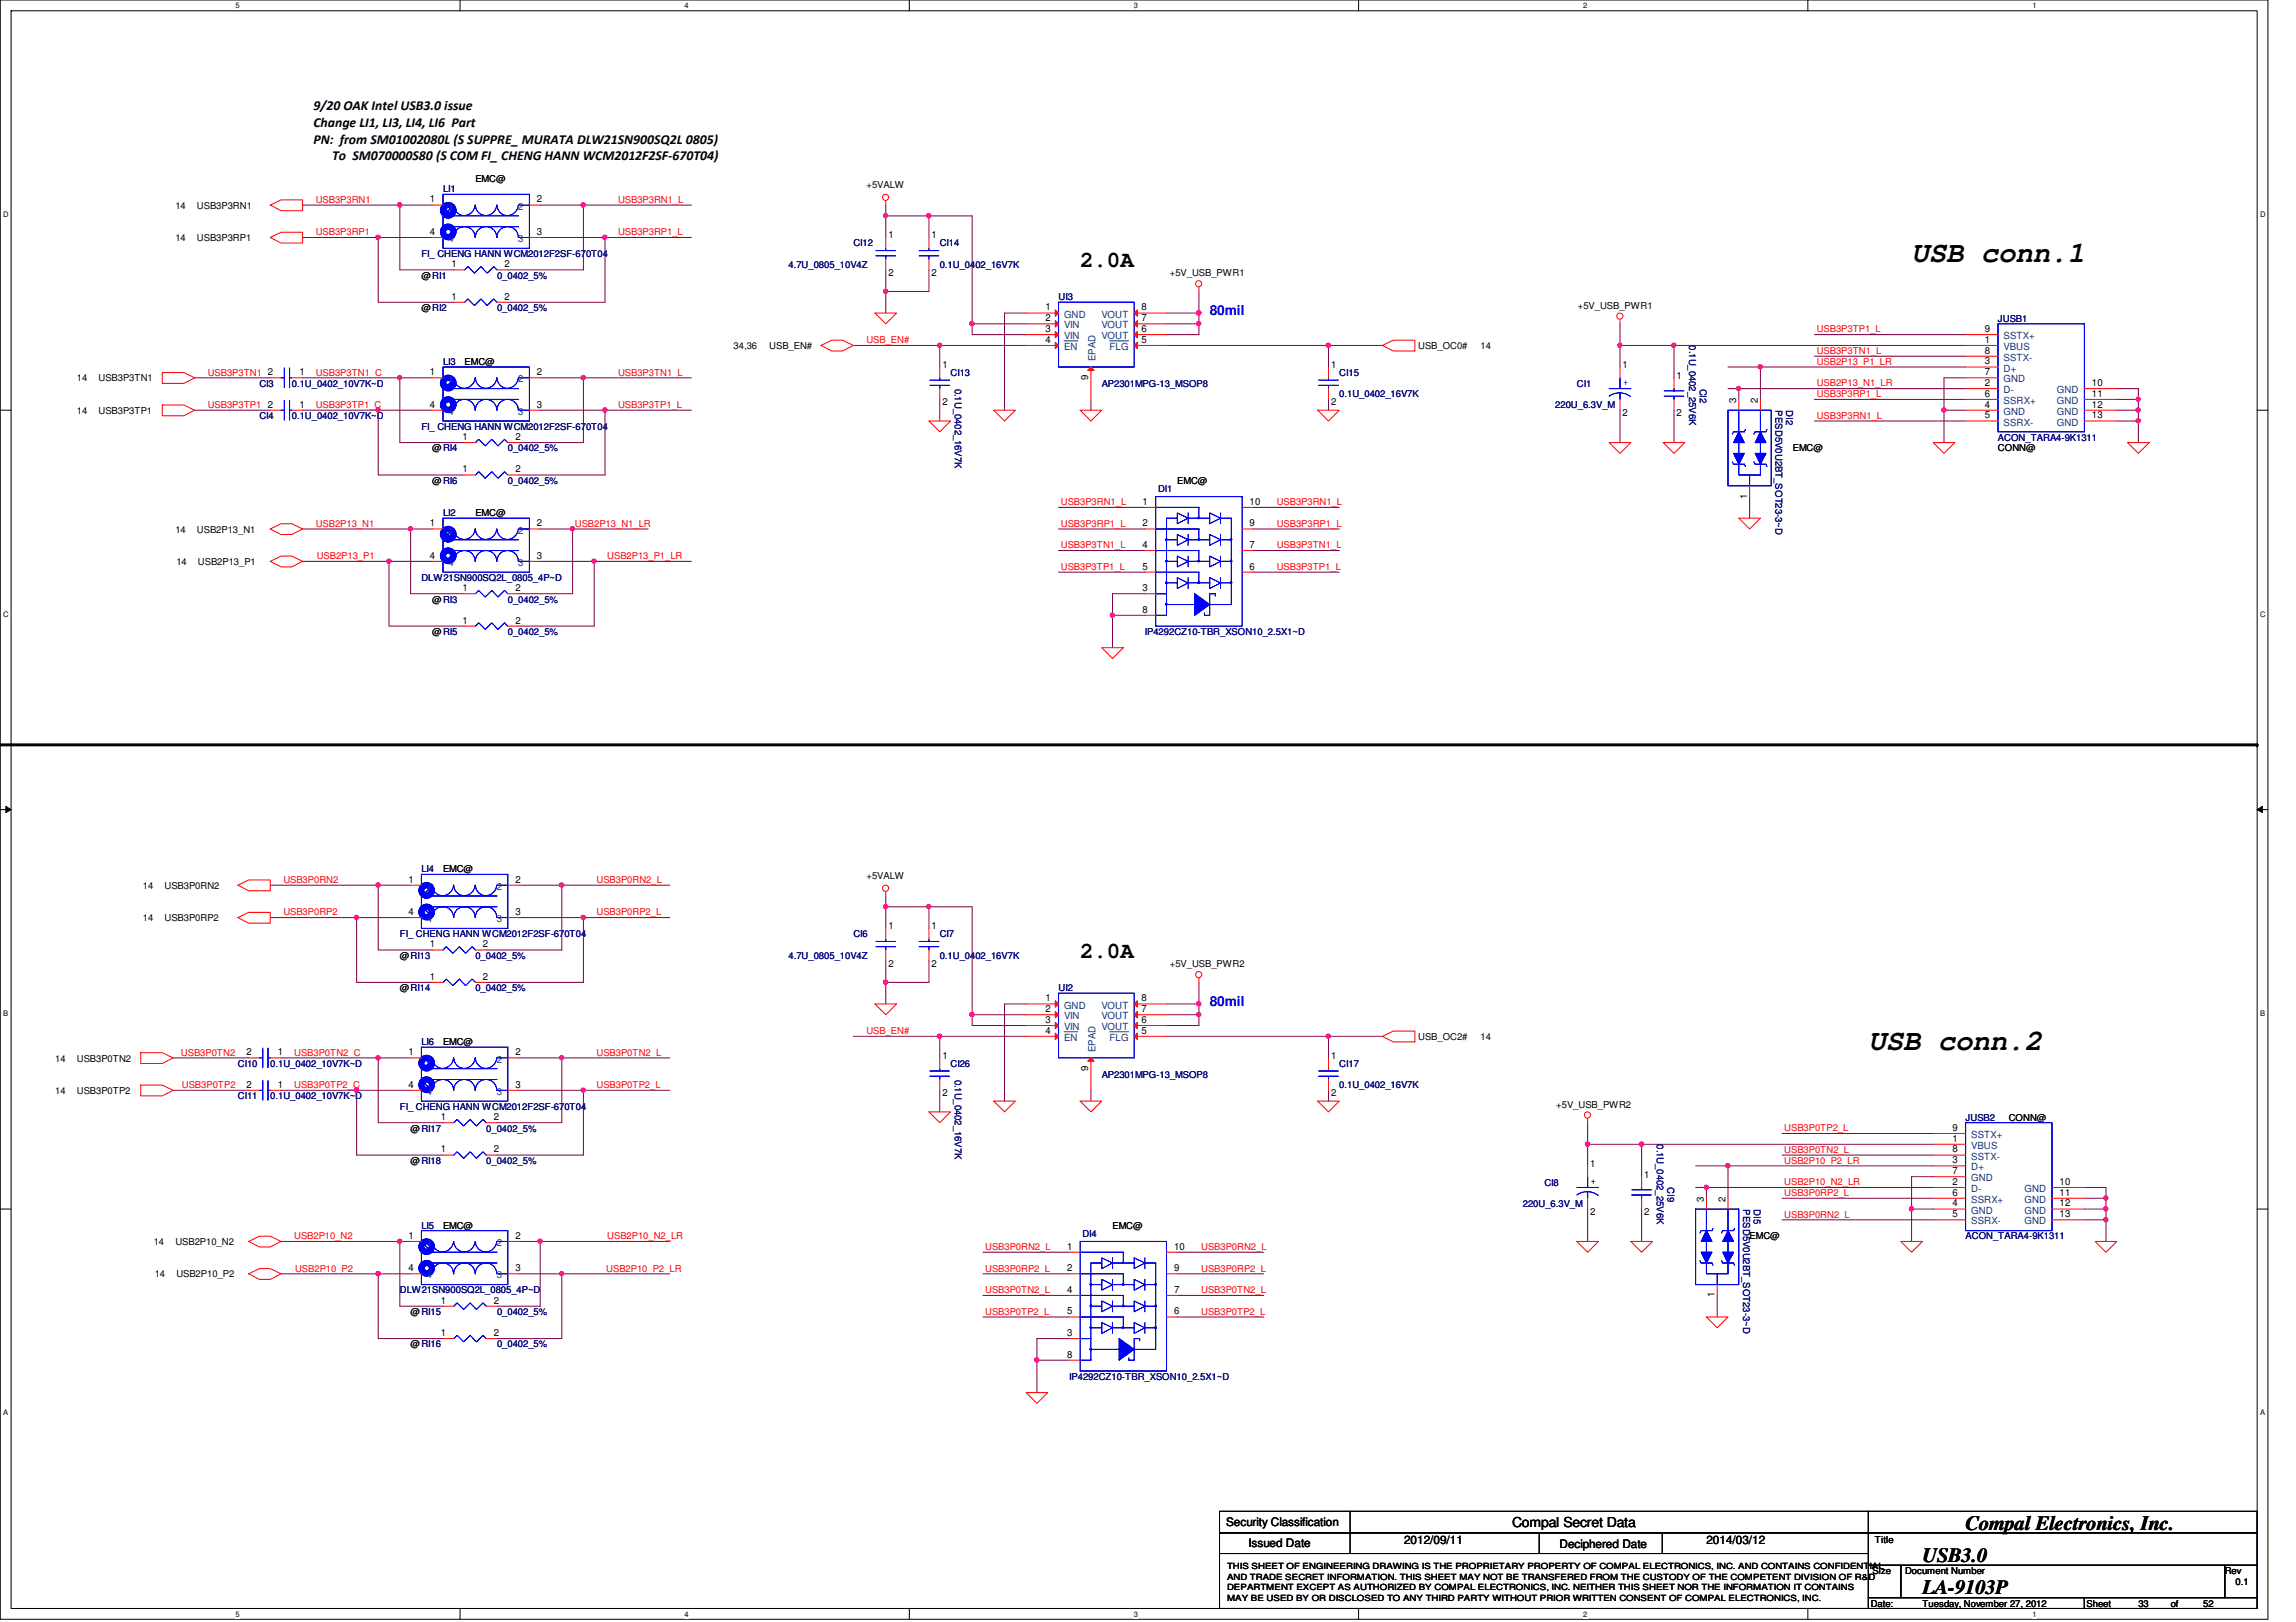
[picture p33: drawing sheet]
<svg xmlns="http://www.w3.org/2000/svg" width="297mm" height="210mm" viewBox="0 0 297 210" stroke-linecap="round" stroke-linejoin="round" font-family="sans-serif">
<defs><g id="words">
<g font-size="3.8">
<text x="247.3" y="34">USB conn.1</text>
<text x="241.7" y="135.9">USB conn.2</text>
</g>
<g font-size="2.9">
<text x="139.7" y="34.5">2.0A</text>
<text x="139.7" y="124">2.0A</text>
</g>
<g font-size="2.6">
<text x="254.3" y="198">Compal Electronics, Inc.</text>
<text x="248.7" y="202.1">USB3.0</text>
<text x="248.7" y="206.3">LA-9103P</text>
</g>
<g font-size="1.8">
<text x="40.6" y="14.3">9/20 OAK Intel USB3.0 issue</text>
<text x="40.6" y="16.4">Change LI1, LI3, LI4, LI6 Part</text>
<text x="40.6" y="18.6">PN: from SM01002080L (S SUPPRE_ MURATA DLW21SN900SQ2L 0805)</text>
<text x="43" y="20.7">To SM070000S80 (S COM FI_ CHENG HANN WCM2012F2SF-670T04)</text>
<text x="195.6" y="197.6">Compal Secret Data</text>
</g>
<g font-size="1.8" fill="#00f">
<text x="156.5" y="40.8">80mil</text>
<text x="156.5" y="130.2">80mil</text>
</g>
<g font-size="1.5">
<text x="158.6" y="197.5">Security Classification</text>
<text x="161.5" y="200.2">Issued Date</text>
<text x="181.6" y="199.8">2012/09/11</text>
<text x="201.8" y="200.3">Deciphered Date</text>
<text x="220.8" y="199.8">2014/03/12</text>
</g>
<g font-size="1.3">
<text x="55.6" y="26.2">1</text>
<text x="69.5" y="26.2">2</text>
<text x="55.6" y="30.4">4</text>
<text x="58.4" y="34.6">1</text>
<text x="65.3" y="34.6">2</text>
<text x="69.5" y="30.4">3</text>
<text x="114.9" y="30.9">1</text>
<text x="114.9" y="35.7">2</text>
<text x="120.5" y="30.9">1</text>
<text x="120.5" y="35.7">2</text>
<text x="58.4" y="38.8">1</text>
<text x="65.3" y="38.8">2</text>
<text x="135.3" y="40.2">1</text>
<text x="135.3" y="41.6">2</text>
<text x="147.7" y="41.6">7</text>
<text x="147.7" y="40.2">8</text>
<text x="121.9" y="47.6">1</text>
<text x="135.3" y="44.4">4</text>
<text x="135.3" y="43">3</text>
<text x="147.7" y="43">6</text>
<text x="147.7" y="44.4">5</text>
<text x="172.2" y="47.6">1</text>
<text x="209.9" y="47.6">1</text>
<text x="256.8" y="45.8">8</text>
<text x="256.8" y="43">9</text>
<text x="256.8" y="44.4">1</text>
<text x="256.8" y="47.2">3</text>
<text x="34.7" y="52.7">2</text>
<text x="34.7" y="48.6">2</text>
<text x="38.7" y="52.7">1</text>
<text x="38.7" y="48.6">1</text>
<text x="55.6" y="48.6">1</text>
<text x="55.6" y="52.7">4</text>
<text x="69.5" y="48.6">2</text>
<text x="69.5" y="52.7">3</text>
<text x="121.9" y="52.5">2</text>
<text x="140.8" y="49.1" transform="rotate(-90 140.8 49.1)">9</text>
<text x="172.2" y="52.5">2</text>
<text x="209.9" y="53.8">2</text>
<text x="216.9" y="49">1</text>
<text x="216.9" y="53.8">2</text>
<text x="224.6" y="52.1" transform="rotate(-90 224.6 52.1)">3</text>
<text x="227.4" y="52.1" transform="rotate(-90 227.4 52.1)">2</text>
<text x="256.8" y="50">2</text>
<text x="256.8" y="52.7">4</text>
<text x="256.8" y="51.4">6</text>
<text x="256.8" y="48.6">7</text>
<text x="270.6" y="50">10</text>
<text x="270.6" y="51.4">11</text>
<text x="270.6" y="52.7">12</text>
<text x="59.8" y="56.9">1</text>
<text x="66.7" y="56.9">2</text>
<text x="256.8" y="54.1">5</text>
<text x="270.6" y="54.1">13</text>
<text x="59.8" y="61.1">1</text>
<text x="66.7" y="61.1">2</text>
<text x="147.8" y="65.3">1</text>
<text x="161.7" y="65.3">10</text>
<text x="226" y="64.5" transform="rotate(-90 226 64.5)">1</text>
<text x="55.6" y="68.1">1</text>
<text x="69.5" y="68.1">2</text>
<text x="147.8" y="70.9">4</text>
<text x="147.8" y="68.1">2</text>
<text x="161.7" y="70.9">7</text>
<text x="161.7" y="68.1">9</text>
<text x="55.6" y="72.3">4</text>
<text x="59.8" y="76.5">1</text>
<text x="66.7" y="76.5">2</text>
<text x="69.5" y="72.3">3</text>
<text x="147.8" y="73.7">5</text>
<text x="147.8" y="76.5">3</text>
<text x="161.7" y="73.7">6</text>
<text x="59.8" y="80.7">1</text>
<text x="66.7" y="80.7">2</text>
<text x="147.8" y="79.3">8</text>
<text x="52.8" y="114.2">1</text>
<text x="52.8" y="118.4">4</text>
<text x="66.7" y="114.2">2</text>
<text x="66.7" y="118.4">3</text>
<text x="55.6" y="122.6">1</text>
<text x="62.5" y="122.6">2</text>
<text x="114.9" y="120.3">1</text>
<text x="114.9" y="125.1">2</text>
<text x="120.5" y="120.3">1</text>
<text x="120.5" y="125.1">2</text>
<text x="55.6" y="126.8">1</text>
<text x="62.5" y="126.8">2</text>
<text x="135.3" y="129.6">1</text>
<text x="135.3" y="131">2</text>
<text x="147.7" y="131">7</text>
<text x="147.7" y="129.6">8</text>
<text x="31.9" y="136.6">2</text>
<text x="35.9" y="136.6">1</text>
<text x="52.8" y="136.6">1</text>
<text x="66.7" y="136.6">2</text>
<text x="121.9" y="137">1</text>
<text x="135.3" y="133.8">4</text>
<text x="135.3" y="132.4">3</text>
<text x="147.7" y="132.4">6</text>
<text x="147.7" y="133.8">5</text>
<text x="172.2" y="137">1</text>
<text x="31.9" y="140.8">2</text>
<text x="35.9" y="140.8">1</text>
<text x="52.8" y="140.8">4</text>
<text x="66.7" y="140.8">3</text>
<text x="121.9" y="141.9">2</text>
<text x="140.8" y="138.6" transform="rotate(-90 140.8 138.6)">9</text>
<text x="172.2" y="141.9">2</text>
<text x="57" y="144.9">1</text>
<text x="57" y="149.1">1</text>
<text x="63.9" y="144.9">2</text>
<text x="63.9" y="149.1">2</text>
<text x="252.6" y="149.1">8</text>
<text x="252.6" y="146.3">9</text>
<text x="252.6" y="147.7">1</text>
<text x="205.7" y="151">1</text>
<text x="212.7" y="152.4">1</text>
<text x="220.4" y="155.5" transform="rotate(-90 220.4 155.5)">3</text>
<text x="223.2" y="155.5" transform="rotate(-90 223.2 155.5)">2</text>
<text x="252.6" y="150.5">3</text>
<text x="252.6" y="153.3">2</text>
<text x="252.6" y="154.7">6</text>
<text x="252.6" y="151.9">7</text>
<text x="266.4" y="153.3">10</text>
<text x="266.4" y="154.7">11</text>
<text x="52.8" y="160.3">1</text>
<text x="66.7" y="160.3">2</text>
<text x="138" y="161.7">1</text>
<text x="151.9" y="161.7">10</text>
<text x="205.7" y="157.2">2</text>
<text x="212.7" y="157.2">2</text>
<text x="252.6" y="156.1">4</text>
<text x="252.6" y="157.5">5</text>
<text x="266.4" y="157.5">13</text>
<text x="266.4" y="156.1">12</text>
<text x="52.8" y="164.5">4</text>
<text x="66.7" y="164.5">3</text>
<text x="138" y="167.3">4</text>
<text x="138" y="164.5">2</text>
<text x="151.9" y="167.3">7</text>
<text x="151.9" y="164.5">9</text>
<text x="221.8" y="167.9" transform="rotate(-90 221.8 167.9)">1</text>
<text x="57" y="172.9">1</text>
<text x="57" y="168.7">1</text>
<text x="63.9" y="172.9">2</text>
<text x="63.9" y="168.7">2</text>
<text x="138" y="170.1">5</text>
<text x="138" y="172.9">3</text>
<text x="151.9" y="170.1">6</text>
<text x="138" y="175.7">8</text>
</g>
<g font-size="1.3" fill="#004080">
<text x="58" y="27.1">1</text>
<text x="67.1" y="27.1">2</text>
<text x="58" y="31.3">4</text>
<text x="67.1" y="31.3">3</text>
<text x="137.7" y="41.1">GND</text>
<text x="142.5" y="41.1">VOUT</text>
<text x="137.7" y="43.9">VIN</text>
<text x="137.7" y="45.3">EN</text>
<text x="137.7" y="42.5">VIN</text>
<text x="141.7" y="46.8" transform="rotate(-90 141.7 46.8)">EPAD</text>
<text x="142.5" y="43.9">VOUT</text>
<text x="142.5" y="42.5">VOUT</text>
<text x="143.5" y="45.3">FLG</text>
<text x="259.2" y="46.7">SSTX-</text>
<text x="259.2" y="43.9">SSTX+</text>
<text x="259.2" y="45.3">VBUS</text>
<text x="58" y="49.5">1</text>
<text x="58" y="53.7">4</text>
<text x="67.1" y="49.5">2</text>
<text x="67.1" y="53.7">3</text>
<text x="259.2" y="48.1">D+</text>
<text x="259.2" y="50.9">D-</text>
<text x="259.2" y="53.7">GND</text>
<text x="259.2" y="52.3">SSRX+</text>
<text x="259.2" y="49.5">GND</text>
<text x="266.1" y="50.9">GND</text>
<text x="266.1" y="52.3">GND</text>
<text x="266.1" y="53.7">GND</text>
<text x="259.2" y="55.1">SSRX-</text>
<text x="266.1" y="55.1">GND</text>
<text x="58" y="69">1</text>
<text x="67.1" y="69">2</text>
<text x="58" y="73.2">4</text>
<text x="67.1" y="73.2">3</text>
<text x="55.2" y="115.1">1</text>
<text x="55.2" y="119.3">4</text>
<text x="64.3" y="115.1">2</text>
<text x="64.3" y="119.3">3</text>
<text x="137.7" y="130.5">GND</text>
<text x="137.7" y="131.9">VIN</text>
<text x="142.5" y="131.9">VOUT</text>
<text x="142.5" y="130.5">VOUT</text>
<text x="55.2" y="137.5">1</text>
<text x="64.3" y="137.5">2</text>
<text x="137.7" y="133.3">VIN</text>
<text x="137.7" y="134.7">EN</text>
<text x="141.7" y="136.2" transform="rotate(-90 141.7 136.2)">EPAD</text>
<text x="142.5" y="133.3">VOUT</text>
<text x="143.5" y="134.7">FLG</text>
<text x="55.2" y="141.7">4</text>
<text x="64.3" y="141.7">3</text>
<text x="255" y="147.3">SSTX+</text>
<text x="255" y="148.7">VBUS</text>
<text x="255" y="150.1">SSTX-</text>
<text x="255" y="151.5">D+</text>
<text x="255" y="154.3">D-</text>
<text x="255" y="155.7">SSRX+</text>
<text x="255" y="152.9">GND</text>
<text x="261.9" y="154.3">GND</text>
<text x="261.9" y="155.7">GND</text>
<text x="55.2" y="161.2">1</text>
<text x="64.3" y="161.2">2</text>
<text x="255" y="157.1">GND</text>
<text x="255" y="158.5">SSRX-</text>
<text x="261.9" y="158.5">GND</text>
<text x="261.9" y="157.1">GND</text>
<text x="55.2" y="165.4">4</text>
<text x="64.3" y="165.4">3</text>
</g>
<g font-size="1.2">
<text x="61.5" y="23.5">EMC@</text>
<text x="22.7" y="27">14</text>
<text x="25.5" y="27">USB3P3RN1</text>
<text x="112.1" y="24.3">+5VALW</text>
<text x="22.7" y="31.2">14</text>
<text x="25.5" y="31.2">USB3P3RP1</text>
<text x="151.3" y="35.8">+5V_USB_PWR1</text>
<text x="54.5" y="36.1">@RI1</text>
<text x="54.5" y="40.3">@RI2</text>
<text x="204.1" y="40">+5V_USB_PWR1</text>
<text x="60.1" y="47.2">EMC@</text>
<text x="94.9" y="45.2">34,36</text>
<text x="99.5" y="45.2">USB_EN#</text>
<text x="183.5" y="45.2">USB_OC0#</text>
<text x="191.6" y="45.2">14</text>
<text x="9.9" y="49.4">14</text>
<text x="9.9" y="53.6">14</text>
<text x="12.7" y="49.4">USB3P3TN1</text>
<text x="12.7" y="53.6">USB3P3TP1</text>
<text x="55.9" y="58.4">@RI4</text>
<text x="231.9" y="58.4">EMC@</text>
<text x="258.5" y="58.4">CONN@</text>
<text x="55.9" y="62.6">@RI6</text>
<text x="152.3" y="62.6">EMC@</text>
<text x="22.7" y="68.9">14</text>
<text x="25.5" y="68.9">USB2P13_N1</text>
<text x="61.5" y="66.8">EMC@</text>
<text x="22.8" y="73.1">14</text>
<text x="25.6" y="73.1">USB2P13_P1</text>
<text x="55.9" y="78">@RI3</text>
<text x="55.9" y="82.2">@RI5</text>
<text x="57.3" y="112.9">EMC@</text>
<text x="112.1" y="113.7">+5VALW</text>
<text x="18.5" y="115">14</text>
<text x="18.5" y="119.2">14</text>
<text x="21.3" y="115">USB3P0RN2</text>
<text x="21.3" y="119.2">USB3P0RP2</text>
<text x="51.7" y="124.1">@RI13</text>
<text x="151.3" y="125.2">+5V_USB_PWR2</text>
<text x="51.7" y="128.3">@RI14</text>
<text x="7.2" y="137.4">14</text>
<text x="9.9" y="137.4">USB3P0TN2</text>
<text x="57.3" y="135.3">EMC@</text>
<text x="183.5" y="134.6">USB_OC2#</text>
<text x="191.6" y="134.6">14</text>
<text x="7.2" y="141.6">14</text>
<text x="9.9" y="141.6">USB3P0TP2</text>
<text x="201.3" y="143.3">+5V_USB_PWR2</text>
<text x="53.1" y="146.4">@RI17</text>
<text x="259.9" y="145">CONN@</text>
<text x="53.1" y="150.6">@RI18</text>
<text x="19.9" y="161.1">14</text>
<text x="22.7" y="161.1">USB2P10_N2</text>
<text x="57.3" y="159">EMC@</text>
<text x="143.9" y="159">EMC@</text>
<text x="226.4" y="160.4">EMC@</text>
<text x="20" y="165.3">14</text>
<text x="22.8" y="165.3">USB2P10_P2</text>
<text x="53.1" y="170.2">@RI15</text>
<text x="53.1" y="174.4">@RI16</text>
<text x="242.3" y="203.7">Size</text>
<text x="242.6" y="199.6">Title</text>
<text x="246.5" y="203.7">Document Number</text>
<text x="287.8" y="203.7">Rev</text>
<text x="242" y="207.9">Date:</text>
<text x="248.7" y="207.9">Tuesday, November 27, 2012</text>
<text x="270" y="207.9">Sheet</text>
<text x="276.6" y="207.9">33</text>
<text x="280.8" y="207.9">of</text>
<text x="285" y="207.9">52</text>
<text x="289.2" y="205.1">0.1</text>
</g>
<g font-size="1.2" fill="#f00">
<text x="40.8" y="26.2">USB3P3RN1</text>
<text x="80" y="26.2">USB3P3RN1_L</text>
<text x="40.8" y="30.4">USB3P3RP1</text>
<text x="80" y="30.4">USB3P3RP1_L</text>
<text x="112.1" y="44.4">USB_EN#</text>
<text x="235" y="47.2">USB2P13_P1_LR</text>
<text x="235" y="45.8">USB3P3TN1_L</text>
<text x="235" y="43">USB3P3TP1_L</text>
<text x="26.9" y="48.6">USB3P3TN1</text>
<text x="26.9" y="52.8">USB3P3TP1</text>
<text x="40.8" y="52.8">USB3P3TP1_C</text>
<text x="40.8" y="48.6">USB3P3TN1_C</text>
<text x="80" y="52.8">USB3P3TP1_L</text>
<text x="80" y="48.6">USB3P3TN1_L</text>
<text x="235" y="51.4">USB3P3RP1_L</text>
<text x="235" y="50">USB2P13_N1_LR</text>
<text x="235" y="54.2">USB3P3RN1_L</text>
<text x="137.2" y="65.4">USB3P3RN1_L</text>
<text x="165.2" y="65.4">USB3P3RN1_L</text>
<text x="40.8" y="68.2">USB2P13_N1</text>
<text x="74.4" y="68.2">USB2P13_N1_LR</text>
<text x="137.2" y="68.2">USB3P3RP1_L</text>
<text x="137.2" y="71">USB3P3TN1_L</text>
<text x="165.2" y="71">USB3P3TN1_L</text>
<text x="165.2" y="68.2">USB3P3RP1_L</text>
<text x="41" y="72.3">USB2P13_P1</text>
<text x="78.6" y="72.3">USB2P13_P1_LR</text>
<text x="137.2" y="73.7">USB3P3TP1_L</text>
<text x="165.2" y="73.7">USB3P3TP1_L</text>
<text x="36.7" y="118.4">USB3P0RP2</text>
<text x="36.7" y="114.3">USB3P0RN2</text>
<text x="77.2" y="118.4">USB3P0RP2_L</text>
<text x="77.2" y="114.3">USB3P0RN2_L</text>
<text x="23.4" y="136.6">USB3P0TN2</text>
<text x="38.1" y="136.6">USB3P0TN2_C</text>
<text x="77.2" y="136.6">USB3P0TN2_L</text>
<text x="112.1" y="133.8">USB_EN#</text>
<text x="23.5" y="140.8">USB3P0TP2</text>
<text x="38.1" y="140.8">USB3P0TP2_C</text>
<text x="77.2" y="140.8">USB3P0TP2_L</text>
<text x="230.8" y="149.2">USB3P0TN2_L</text>
<text x="230.8" y="146.4">USB3P0TP2_L</text>
<text x="230.8" y="150.6">USB2P10_P2_LR</text>
<text x="230.8" y="154.8">USB3P0RP2_L</text>
<text x="230.8" y="153.4">USB2P10_N2_LR</text>
<text x="38.1" y="160.4">USB2P10_N2</text>
<text x="78.6" y="160.4">USB2P10_N2_LR</text>
<text x="127.5" y="161.8">USB3P0RN2_L</text>
<text x="155.4" y="161.8">USB3P0RN2_L</text>
<text x="230.8" y="157.6">USB3P0RN2_L</text>
<text x="38.2" y="164.5">USB2P10_P2</text>
<text x="78.4" y="164.5">USB2P10_P2_LR</text>
<text x="127.5" y="164.5">USB3P0RP2_L</text>
<text x="127.5" y="167.3">USB3P0TN2_L</text>
<text x="155.4" y="164.5">USB3P0RP2_L</text>
<text x="155.4" y="167.3">USB3P0TN2_L</text>
<text x="127.5" y="170.1">USB3P0TP2_L</text>
<text x="155.4" y="170.1">USB3P0TP2_L</text>
</g>
<g font-size="1.2" fill="#000080">
<text x="57.3" y="24.9">LI1</text>
<text x="54.5" y="33.3">FI_ CHENG HANN WCM2012F2SF-670T04</text>
<text x="102" y="34.7">4.7U_0805_10V4Z</text>
<text x="110.4" y="31.9">CI12</text>
<text x="121.6" y="31.9">CI14</text>
<text x="121.6" y="34.7">0.1U_0402_16V7K</text>
<text x="64.3" y="36.1">0_0402_5%</text>
<text x="64.3" y="40.3">0_0402_5%</text>
<text x="136.9" y="38.9">UI3</text>
<text x="258.5" y="41.7">JUSB1</text>
<text x="57.3" y="47.2">LI3</text>
<text x="218.5" y="44.7" transform="rotate(90 218.5 44.7)">0.1U_0402_25V6K</text>
<text x="33.6" y="50">CI3</text>
<text x="37.8" y="50">0.1U_0402_10V7K~D</text>
<text x="123" y="48.6">CI13</text>
<text x="123.5" y="50.3" transform="rotate(90 123.5 50.3)">0.1U_0402_16V7K</text>
<text x="142.5" y="50">AP2301MPG-13_MSOP8</text>
<text x="173.3" y="48.6">CI15</text>
<text x="173.3" y="51.4">0.1U_0402_16V7K</text>
<text x="201.2" y="52.8">220U_6.3V_M</text>
<text x="204" y="50">CI1</text>
<text x="219.9" y="50.3" transform="rotate(90 219.9 50.3)">CI2</text>
<text x="229.7" y="53.1" transform="rotate(90 229.7 53.1)">PESD5V0U2BT_SOT23-3~D</text>
<text x="231.1" y="53.1" transform="rotate(90 231.1 53.1)">DI2</text>
<text x="33.6" y="54.2">CI4</text>
<text x="37.8" y="54.2">0.1U_0402_10V7K~D</text>
<text x="54.5" y="55.6">FI_ CHENG HANN WCM2012F2SF-670T04</text>
<text x="65.7" y="58.4">0_0402_5%</text>
<text x="258.5" y="57">ACON_TARA4-9K1311</text>
<text x="65.7" y="62.6">0_0402_5%</text>
<text x="149.8" y="63.7">DI1</text>
<text x="57.3" y="66.8">LI2</text>
<text x="54.5" y="75.2">DLW21SN900SQ2L_0805_4P~D</text>
<text x="65.7" y="78">0_0402_5%</text>
<text x="65.7" y="82.2">0_0402_5%</text>
<text x="148.1" y="82.2">IP4292CZ10-TBR_XSON10_2.5X1~D</text>
<text x="54.5" y="112.9">LI4</text>
<text x="51.7" y="121.3">FI_ CHENG HANN WCM2012F2SF-670T04</text>
<text x="61.5" y="124.1">0_0402_5%</text>
<text x="102" y="124.1">4.7U_0805_10V4Z</text>
<text x="110.4" y="121.3">CI6</text>
<text x="121.6" y="121.3">CI7</text>
<text x="121.6" y="124.1">0.1U_0402_16V7K</text>
<text x="61.5" y="128.3">0_0402_5%</text>
<text x="136.9" y="128.3">UI2</text>
<text x="54.5" y="135.3">LI6</text>
<text x="30.8" y="142.2">CI11</text>
<text x="30.8" y="138">CI10</text>
<text x="35" y="142.2">0.1U_0402_10V7K~D</text>
<text x="35" y="138">0.1U_0402_10V7K~D</text>
<text x="51.7" y="143.6">FI_ CHENG HANN WCM2012F2SF-670T04</text>
<text x="123" y="138">CI26</text>
<text x="123.5" y="139.7" transform="rotate(90 123.5 139.7)">0.1U_0402_16V7K</text>
<text x="142.5" y="139.4">AP2301MPG-13_MSOP8</text>
<text x="173.3" y="138">CI17</text>
<text x="173.3" y="140.8">0.1U_0402_16V7K</text>
<text x="62.9" y="146.4">0_0402_5%</text>
<text x="214.3" y="148.1" transform="rotate(90 214.3 148.1)">0.1U_0402_25V6K</text>
<text x="254.3" y="145">JUSB2</text>
<text x="62.9" y="150.6">0_0402_5%</text>
<text x="199.8" y="153.4">CI8</text>
<text x="215.7" y="153.7" transform="rotate(90 215.7 153.7)">CI9</text>
<text x="54.5" y="159">LI5</text>
<text x="140" y="160.1">DI4</text>
<text x="197" y="156.2">220U_6.3V_M</text>
<text x="225.5" y="156.5" transform="rotate(90 225.5 156.5)">PESD5V0U2BT_SOT23-3~D</text>
<text x="226.9" y="156.5" transform="rotate(90 226.9 156.5)">DI5</text>
<text x="254.3" y="160.4">ACON_TARA4-9K1311</text>
<text x="51.7" y="167.4">DLW21SN900SQ2L_0805_4P~D</text>
<text x="64.3" y="170.2">0_0402_5%</text>
<text x="64.3" y="174.4">0_0402_5%</text>
<text x="138.3" y="178.6">IP4292CZ10-TBR_XSON10_2.5X1~D</text>
</g>
<g font-size="1.2" fill="#00f">
<text x="210" y="49.8">+</text>
<text x="205.8" y="153.2">+</text>
</g>
<g font-size="1.1">
<text x="158.7" y="203.1">THIS SHEET OF ENGINEERING DRAWING IS THE PROPRIETARY PROPERTY OF COMPAL ELECTRONICS, INC. AND CONTAINS CONFIDENTIAL</text>
<text x="158.7" y="204.4">AND TRADE SECRET INFORMATION. THIS SHEET MAY NOT BE TRANSFERED FROM THE CUSTODY OF THE COMPETENT DIVISION OF R&amp;D</text>
<text x="158.7" y="205.8">DEPARTMENT EXCEPT AS AUTHORIZED BY COMPAL ELECTRONICS, INC. NEITHER THIS SHEET NOR THE INFORMATION IT CONTAINS</text>
<text x="158.7" y="207.1">MAY BE USED BY OR DISCLOSED TO ANY THIRD PARTY WITHOUT PRIOR WRITTEN CONSENT OF COMPAL ELECTRONICS, INC.</text>
</g>
<g font-size="1">
<text x="30.5" y="1.1">5</text>
<text x="88.6" y="1.1">4</text>
<text x="146.7" y="1.1">3</text>
<text x="204.8" y="1.1">2</text>
<text x="262.9" y="1.1">1</text>
<text x=".4" y="28.1">D</text>
<text x="292.4" y="28.1">D</text>
<text x=".4" y="79.8">C</text>
<text x="292.4" y="79.8">C</text>
<text x=".4" y="131.5">B</text>
<text x="292.4" y="131.5">B</text>
<text x=".4" y="183.2">A</text>
<text x="292.4" y="183.2">A</text>
<text x="30.5" y="209.2">5</text>
<text x="88.6" y="209.2">4</text>
<text x="146.7" y="209.2">3</text>
<text x="204.8" y="209.2">2</text>
<text x="262.9" y="209.2">1</text>
</g>
</g></defs>
<path d="M0 0h293.4v209.5h-293.4zM1.4 1.4h290.6v206.8h-290.6z" fill="none" stroke="#000" stroke-width=".13"/>
<g fill="#fff">
<path d="M30.5 .2h.5v1.1h-.5z"/>
<path d="M30.5 208.3h.5v1.1h-.5z"/>
</g>
<path d="M59.5 0v1.4M59.5 208.2v1.3" fill="none" stroke="#000" stroke-width=".13"/>
<g fill="#fff">
<path d="M88.6 .2h.5v1.1h-.5z"/>
<path d="M88.6 208.3h.5v1.1h-.5z"/>
</g>
<path d="M117.6 0v1.4M117.6 208.2v1.3" fill="none" stroke="#000" stroke-width=".13"/>
<g fill="#fff">
<path d="M146.7 .2h.5v1.1h-.5z"/>
<path d="M146.7 208.3h.5v1.1h-.5z"/>
</g>
<path d="M175.8 0v1.4M175.8 208.2v1.3" fill="none" stroke="#000" stroke-width=".13"/>
<g fill="#fff">
<path d="M204.8 .2h.6v1.1h-.6z"/>
<path d="M204.8 208.3h.6v1.1h-.6z"/>
</g>
<path d="M233.9 0v1.4M233.9 208.2v1.3" fill="none" stroke="#000" stroke-width=".13"/>
<g fill="#fff">
<path d="M262.9 .2h.6v1.1h-.6z"/>
<path d="M262.9 208.3h.6v1.1h-.6z"/>
<path d="M.4 27.2h.7v1.1h-.7z"/>
<path d="M292.4 27.2h.7v1.1h-.7z"/>
<path d="M.4 78.9h.7v1.1h-.7z"/>
<path d="M292.4 78.9h.7v1.1h-.7z"/>
</g>
<path d="M0 53.1h1.4M292 53.1h1.4" fill="none" stroke="#000" stroke-width=".13"/>
<g fill="#fff">
<path d="M.4 130.6h.7v1.1h-.7z"/>
<path d="M292.4 130.6h.6v1.1h-.6z"/>
</g>
<path d="M0 104.8h1.4M.8 104.4l.6 .4-.6 .4zM292 104.8l.7-.4v.8zM292 104.8h1.4" fill="none" stroke="#000" stroke-width=".13"/>
<path d="M.8 104.4l.6 .4-.6 .4zM292 104.8l.7-.4v.8z" fill="#000"/>
<g fill="#fff">
<path d="M.4 182.3h.7v1.1h-.7z"/>
<path d="M292.4 182.3h.6v1.1h-.6z"/>
</g>
<path d="M0 156.5h1.4M292 156.5h1.4" fill="none" stroke="#000" stroke-width=".13"/>
<path d="M0 96.4h292" fill="none" stroke="#000" stroke-width=".38"/>
<circle cx="292" cy="96.4" r=".19" fill="#000"/>
<path d="M227.7 47.5h26.6M226.4 64.3v2.8" fill="none" stroke="#800040" stroke-width=".13"/>
<circle cx="227.7" cy="47.5" r=".29" fill="#f0f"/>
<circle cx="227.7" cy="47.5" r=".29" fill="none" stroke="#f0f" stroke-width=".13"/>
<path d="M209.6 44.7v2.8M209.6 53.1v4.2M216.6 53.1v4.2M216.6 44.7h37.7" fill="none" stroke="#800040" stroke-width=".13"/>
<circle cx="216.5" cy="44.7" r=".29" fill="#f0f"/>
<circle cx="216.5" cy="44.7" r=".29" fill="none" stroke="#f0f" stroke-width=".13"/>
<path d="M209.6 44.7h7" fill="none" stroke="#800040" stroke-width=".13"/>
<circle cx="209.6" cy="44.7" r=".29" fill="#f0f"/>
<circle cx="209.6" cy="44.7" r=".29" fill="none" stroke="#f0f" stroke-width=".13"/>
<path d="M209.6 41.9v2.8M216.6 44.7v4.2M234.7 51.7h19.6M234.7 46.1h19.6M234.7 43.3h19.6M234.7 54.5h19.6M251.5 53.1v4.2M251.5 53.1h2.8M254.3 48.9h-2.8v4.2" fill="none" stroke="#800040" stroke-width=".13"/>
<circle cx="251.5" cy="53.1" r=".29" fill="#f0f"/>
<circle cx="251.5" cy="53.1" r=".29" fill="none" stroke="#f0f" stroke-width=".13"/>
<path d="M225 50.3h29.3" fill="none" stroke="#800040" stroke-width=".13"/>
<circle cx="224.9" cy="50.3" r=".29" fill="#f0f"/>
<circle cx="224.9" cy="50.3" r=".29" fill="none" stroke="#f0f" stroke-width=".13"/>
<path d="M114.6 27.9v2.8M143.9 79.6v4.2M143.9 76.8h4.2" fill="none" stroke="#800040" stroke-width=".13"/>
<circle cx="114.6" cy="27.9" r=".29" fill="#f0f"/>
<circle cx="114.6" cy="27.9" r=".29" fill="none" stroke="#f0f" stroke-width=".13"/>
<path d="M114.6 37.7v2.8M125.8 27.9v14M155.1 37.7v2.8h-4.2M150.9 44.7h21M155.1 41.9v1.4h-4.2" fill="none" stroke="#800040" stroke-width=".13"/>
<circle cx="155.1" cy="40.5" r=".29" fill="#f0f"/>
<circle cx="155.1" cy="40.5" r=".29" fill="none" stroke="#f0f" stroke-width=".13"/>
<path d="M150.9 41.9h4.2" fill="none" stroke="#800040" stroke-width=".13"/>
<circle cx="155.1" cy="41.9" r=".29" fill="#f0f"/>
<circle cx="155.1" cy="41.9" r=".29" fill="none" stroke="#f0f" stroke-width=".13"/>
<path d="M121.6 44.7h11.2M125.8 41.9v1.4" fill="none" stroke="#800040" stroke-width=".13"/>
<circle cx="121.5" cy="44.7" r=".29" fill="#f0f"/>
<circle cx="121.5" cy="44.7" r=".29" fill="none" stroke="#f0f" stroke-width=".13"/>
<path d="M171.9 51.7v1.4M178.9 44.7h-7v2.8" fill="none" stroke="#800040" stroke-width=".13"/>
<circle cx="171.8" cy="44.7" r=".29" fill="#f0f"/>
<circle cx="171.8" cy="44.7" r=".29" fill="none" stroke="#f0f" stroke-width=".13"/>
<path d="M121.6 51.7v2.8M125.8 41.9h7" fill="none" stroke="#800040" stroke-width=".13"/>
<circle cx="125.7" cy="41.9" r=".29" fill="#f0f"/>
<circle cx="125.7" cy="41.9" r=".29" fill="none" stroke="#f0f" stroke-width=".13"/>
<path d="M114.6 34.9v2.8h5.6M110.4 44.7h11.2v2.8M125.8 43.3h7M132.8 40.5h-2.8v12.6M141.1 51.7v1.4" fill="none" stroke="#800040" stroke-width=".13"/>
<circle cx="114.6" cy="37.7" r=".29" fill="#f0f"/>
<circle cx="114.6" cy="37.7" r=".29" fill="none" stroke="#f0f" stroke-width=".13"/>
<path d="M120.2 34.9v2.8M120.2 27.9v2.8" fill="none" stroke="#800040" stroke-width=".13"/>
<circle cx="120.1" cy="27.9" r=".29" fill="#f0f"/>
<circle cx="120.1" cy="27.9" r=".29" fill="none" stroke="#f0f" stroke-width=".13"/>
<path d="M114.6 26.5v1.4h11.2M39.2 53.1h9.7M51.7 48.9h4.2M78.3 53.1h11.1" fill="none" stroke="#800040" stroke-width=".13"/>
<circle cx="78.2" cy="53.1" r=".29" fill="#f0f"/>
<circle cx="78.2" cy="53.1" r=".29" fill="none" stroke="#f0f" stroke-width=".13"/>
<path d="M75.5 48.9h13.9" fill="none" stroke="#800040" stroke-width=".13"/>
<circle cx="75.4" cy="48.9" r=".29" fill="#f0f"/>
<circle cx="75.4" cy="48.9" r=".29" fill="none" stroke="#f0f" stroke-width=".13"/>
<path d="M48.9 53.1h7M51.7 48.9v8.4M69.9 53.1h8.4v8.4M75.5 48.9v8.4" fill="none" stroke="#800040" stroke-width=".13"/>
<circle cx="51.7" cy="48.9" r=".29" fill="#f0f"/>
<circle cx="51.7" cy="48.9" r=".29" fill="none" stroke="#f0f" stroke-width=".13"/>
<path d="M39.2 48.9h12.5M48.9 53.1v8.4h11.2M51.7 57.3h8.4M67.1 57.3h8.4M69.9 48.9h5.6M67.1 61.5h11.2" fill="none" stroke="#800040" stroke-width=".13"/>
<circle cx="48.9" cy="53.1" r=".29" fill="#f0f"/>
<circle cx="48.9" cy="53.1" r=".29" fill="none" stroke="#f0f" stroke-width=".13"/>
<path d="M55.9 30.7h-7v8.4M69.9 30.7h8.4v8.4" fill="none" stroke="#800040" stroke-width=".13"/>
<circle cx="48.9" cy="30.7" r=".29" fill="#f0f"/>
<circle cx="48.9" cy="30.7" r=".29" fill="none" stroke="#f0f" stroke-width=".13"/>
<path d="M51.7 26.5v8.4h7M75.5 26.5v8.4M78.3 30.7h11.1" fill="none" stroke="#800040" stroke-width=".13"/>
<circle cx="78.2" cy="30.7" r=".29" fill="#f0f"/>
<circle cx="78.2" cy="30.7" r=".29" fill="none" stroke="#f0f" stroke-width=".13"/>
<path d="M51.7 26.5h4.2M69.9 26.5h5.6" fill="none" stroke="#800040" stroke-width=".13"/>
<circle cx="51.7" cy="26.5" r=".29" fill="#f0f"/>
<circle cx="51.7" cy="26.5" r=".29" fill="none" stroke="#f0f" stroke-width=".13"/>
<path d="M48.9 39.1h9.8M65.7 39.1h12.6M65.7 34.9h9.8M75.5 26.5h13.9" fill="none" stroke="#800040" stroke-width=".13"/>
<circle cx="75.4" cy="26.5" r=".29" fill="#f0f"/>
<circle cx="75.4" cy="26.5" r=".29" fill="none" stroke="#f0f" stroke-width=".13"/>
<path d="M39.2 26.5h12.5M39.2 30.7h9.7M50.3 72.6v8.4h9.8M55.9 68.5h-2.8v8.3h7M69.9 68.5h4.2v8.3h-7M76.9 72.6v8.4h-9.8" fill="none" stroke="#800040" stroke-width=".13"/>
<circle cx="50.3" cy="72.6" r=".29" fill="#f0f"/>
<circle cx="50.3" cy="72.6" r=".29" fill="none" stroke="#f0f" stroke-width=".13"/>
<path d="M50.3 72.6h5.6M69.9 72.6h7" fill="none" stroke="#800040" stroke-width=".13"/>
<circle cx="76.8" cy="72.6" r=".29" fill="#f0f"/>
<circle cx="76.8" cy="72.6" r=".29" fill="none" stroke="#f0f" stroke-width=".13"/>
<path d="M35 114.6h13.9M35 118.7h11.1M46.1 118.7v8.4M46.1 118.7h7M67.1 118.7h8.4v8.4" fill="none" stroke="#800040" stroke-width=".13"/>
<circle cx="46.1" cy="118.7" r=".29" fill="#f0f"/>
<circle cx="46.1" cy="118.7" r=".29" fill="none" stroke="#f0f" stroke-width=".13"/>
<path d="M48.9 114.6v8.3h7M72.7 114.6v8.3M75.5 118.7h11.2" fill="none" stroke="#800040" stroke-width=".13"/>
<circle cx="75.4" cy="118.7" r=".29" fill="#f0f"/>
<circle cx="75.4" cy="118.7" r=".29" fill="none" stroke="#f0f" stroke-width=".13"/>
<path d="M48.9 114.6h4.2M67.1 114.6h5.6" fill="none" stroke="#800040" stroke-width=".13"/>
<circle cx="48.9" cy="114.5" r=".29" fill="#f0f"/>
<circle cx="48.9" cy="114.5" r=".29" fill="none" stroke="#f0f" stroke-width=".13"/>
<path d="M72.7 114.6h14M46.1 127.1h9.8M62.9 127.1h12.6M62.9 122.9h9.8" fill="none" stroke="#800040" stroke-width=".13"/>
<circle cx="72.7" cy="114.5" r=".29" fill="#f0f"/>
<circle cx="72.7" cy="114.5" r=".29" fill="none" stroke="#f0f" stroke-width=".13"/>
<path d="M22.4 136.9h9.8M48.9 136.9h4.2M22.4 141.1h9.8" fill="none" stroke="#800040" stroke-width=".13"/>
<circle cx="48.9" cy="136.9" r=".29" fill="#f0f"/>
<circle cx="48.9" cy="136.9" r=".29" fill="none" stroke="#f0f" stroke-width=".13"/>
<path d="M46.1 141.1h7" fill="none" stroke="#800040" stroke-width=".13"/>
<circle cx="46.1" cy="141.1" r=".29" fill="#f0f"/>
<circle cx="46.1" cy="141.1" r=".29" fill="none" stroke="#f0f" stroke-width=".13"/>
<path d="M75.5 141.1h11.2" fill="none" stroke="#800040" stroke-width=".13"/>
<circle cx="75.4" cy="141.1" r=".29" fill="#f0f"/>
<circle cx="75.4" cy="141.1" r=".29" fill="none" stroke="#f0f" stroke-width=".13"/>
<path d="M72.7 136.9h14" fill="none" stroke="#800040" stroke-width=".13"/>
<circle cx="72.7" cy="136.9" r=".29" fill="#f0f"/>
<circle cx="72.7" cy="136.9" r=".29" fill="none" stroke="#f0f" stroke-width=".13"/>
<path d="M143.9 79.6h4.2M48.9 136.9v8.4h8.4M67.1 136.9h5.6v8.4h-8.4M46.1 141.1v8.4h11.2M67.1 141.1h8.4v8.4h-11.2" fill="none" stroke="#800040" stroke-width=".13"/>
<circle cx="143.9" cy="79.6" r=".29" fill="#f0f"/>
<circle cx="143.9" cy="79.6" r=".29" fill="none" stroke="#f0f" stroke-width=".13"/>
<path d="M143.9 76.8v2.8M53.1 160.7h-1.4v8.3h5.6M67.1 160.7h2.8v8.3M72.7 164.8v8.4" fill="none" stroke="#800040" stroke-width=".13"/>
<circle cx="51.7" cy="160.6" r=".29" fill="#f0f"/>
<circle cx="51.7" cy="160.6" r=".29" fill="none" stroke="#f0f" stroke-width=".13"/>
<path d="M121.6 134.1h11.2M53.1 164.8h-4.2v8.4h8.4M64.3 173.2h8.4M64.3 169h5.6M67.1 164.8h5.6" fill="none" stroke="#800040" stroke-width=".13"/>
<circle cx="121.5" cy="134.1" r=".29" fill="#f0f"/>
<circle cx="121.5" cy="134.1" r=".29" fill="none" stroke="#f0f" stroke-width=".13"/>
<path d="M114.6 117.3v2.8M110.4 134.1h11.2v2.8M121.6 141.1v2.8" fill="none" stroke="#800040" stroke-width=".13"/>
<circle cx="114.6" cy="117.3" r=".29" fill="#f0f"/>
<circle cx="114.6" cy="117.3" r=".29" fill="none" stroke="#f0f" stroke-width=".13"/>
<path d="M125.8 117.3v14M114.6 127.1v2.8M155.1 131.3v1.4" fill="none" stroke="#800040" stroke-width=".13"/>
<circle cx="155.1" cy="131.3" r=".29" fill="#f0f"/>
<circle cx="155.1" cy="131.3" r=".29" fill="none" stroke="#f0f" stroke-width=".13"/>
<path d="M125.8 131.3v1.4M150.9 134.1h28M150.9 131.3h4.2M150.9 132.7h4.2M155.1 127.1v2.8h-4.2" fill="none" stroke="#800040" stroke-width=".13"/>
<circle cx="171.8" cy="134.1" r=".29" fill="#f0f"/>
<circle cx="171.8" cy="134.1" r=".29" fill="none" stroke="#f0f" stroke-width=".13"/>
<path d="M125.8 131.3h7M171.9 134.1v2.8M171.9 141.1v1.4" fill="none" stroke="#800040" stroke-width=".13"/>
<circle cx="125.7" cy="131.3" r=".29" fill="#f0f"/>
<circle cx="125.7" cy="131.3" r=".29" fill="none" stroke="#f0f" stroke-width=".13"/>
<path d="M120.2 124.3v2.8h-5.6M125.8 132.7h7M132.8 129.9h-2.8v12.6M141.1 141.1v1.4" fill="none" stroke="#800040" stroke-width=".13"/>
<circle cx="114.6" cy="127.1" r=".29" fill="#f0f"/>
<circle cx="114.6" cy="127.1" r=".29" fill="none" stroke="#f0f" stroke-width=".13"/>
<path d="M114.6 117.3h5.6v2.8M114.6 124.3v2.8" fill="none" stroke="#800040" stroke-width=".13"/>
<circle cx="120.1" cy="117.3" r=".29" fill="#f0f"/>
<circle cx="120.1" cy="117.3" r=".29" fill="none" stroke="#f0f" stroke-width=".13"/>
<path d="M114.6 116v1.3M120.2 117.3h5.6M155.1 129.9v1.4" fill="none" stroke="#800040" stroke-width=".13"/>
<circle cx="155.1" cy="129.9" r=".29" fill="#f0f"/>
<circle cx="155.1" cy="129.9" r=".29" fill="none" stroke="#f0f" stroke-width=".13"/>
<path d="M134.2 173.2v2.8h4.1M134.2 176v4.2" fill="none" stroke="#800040" stroke-width=".13"/>
<circle cx="134.1" cy="176" r=".29" fill="#f0f"/>
<circle cx="134.1" cy="176" r=".29" fill="none" stroke="#f0f" stroke-width=".13"/>
<path d="M223.6 150.9h26.5M127.2 164.8h11.1M127.2 170.4h11.1M127.2 162.1h11.1M127.2 167.6h11.1M134.2 173.2h4.1M152.3 170.4h11.2M152.3 164.8h11.2M152.3 167.6h11.2M152.3 162.1h11.2M222.2 167.6v2.8" fill="none" stroke="#800040" stroke-width=".13"/>
<circle cx="223.5" cy="150.8" r=".29" fill="#f0f"/>
<circle cx="223.5" cy="150.8" r=".29" fill="none" stroke="#f0f" stroke-width=".13"/>
<path d="M205.4 148.1v2.8M205.4 156.5v4.2M212.4 156.5v4.2M212.4 148.1h37.7" fill="none" stroke="#800040" stroke-width=".13"/>
<circle cx="212.4" cy="148.1" r=".29" fill="#f0f"/>
<circle cx="212.4" cy="148.1" r=".29" fill="none" stroke="#f0f" stroke-width=".13"/>
<path d="M205.4 148.1h7" fill="none" stroke="#800040" stroke-width=".13"/>
<circle cx="205.4" cy="148.1" r=".29" fill="#f0f"/>
<circle cx="205.4" cy="148.1" r=".29" fill="none" stroke="#f0f" stroke-width=".13"/>
<path d="M205.4 145.3v2.8M212.4 148.1v4.2M230.5 155.1h19.6M230.5 149.5h19.6M230.5 146.7h19.6M230.5 157.9h19.6M250.1 152.3h-2.8v4.2h2.8" fill="none" stroke="#800040" stroke-width=".13"/>
<circle cx="247.3" cy="156.4" r=".29" fill="#f0f"/>
<circle cx="247.3" cy="156.4" r=".29" fill="none" stroke="#f0f" stroke-width=".13"/>
<path d="M220.8 153.7h29.3M247.3 156.5v4.2" fill="none" stroke="#800040" stroke-width=".13"/>
<circle cx="220.7" cy="153.6" r=".29" fill="#f0f"/>
<circle cx="220.7" cy="153.6" r=".29" fill="none" stroke="#f0f" stroke-width=".13"/>
<path d="M155.1 40.5v1.4" fill="none" stroke="#800040" stroke-width=".13"/>
<circle cx="155.1" cy="40.5" r=".29" fill="#f0f"/>
<circle cx="155.1" cy="40.5" r=".29" fill="none" stroke="#f0f" stroke-width=".13"/>
<path d="M273.9 53.1h2.7v1.4h-2.7M273.9 51.7h2.7M36.4 136.9h12.5M36.4 141.1h9.7" fill="none" stroke="#800040" stroke-width=".13"/>
<circle cx="276.6" cy="53.1" r=".29" fill="#f0f"/>
<circle cx="276.6" cy="53.1" r=".29" fill="none" stroke="#f0f" stroke-width=".13"/>
<path d="M276.6 50.3v2.8" fill="none" stroke="#800040" stroke-width=".13"/>
<circle cx="276.6" cy="51.7" r=".29" fill="#f0f"/>
<circle cx="276.6" cy="51.7" r=".29" fill="none" stroke="#f0f" stroke-width=".13"/>
<path d="M273.9 50.3h2.7M276.6 54.5v2.8" fill="none" stroke="#800040" stroke-width=".13"/>
<circle cx="276.6" cy="54.5" r=".29" fill="#f0f"/>
<circle cx="276.6" cy="54.5" r=".29" fill="none" stroke="#f0f" stroke-width=".13"/>
<path d="M269.7 156.5h2.8v1.4h-2.8M269.7 155.1h2.8" fill="none" stroke="#800040" stroke-width=".13"/>
<circle cx="272.4" cy="156.4" r=".29" fill="#f0f"/>
<circle cx="272.4" cy="156.4" r=".29" fill="none" stroke="#f0f" stroke-width=".13"/>
<path d="M272.5 153.7v2.8" fill="none" stroke="#800040" stroke-width=".13"/>
<circle cx="272.4" cy="155" r=".29" fill="#f0f"/>
<circle cx="272.4" cy="155" r=".29" fill="none" stroke="#f0f" stroke-width=".13"/>
<path d="M269.7 153.7h2.8M272.5 157.9v2.8" fill="none" stroke="#800040" stroke-width=".13"/>
<circle cx="272.4" cy="157.8" r=".29" fill="#f0f"/>
<circle cx="272.4" cy="157.8" r=".29" fill="none" stroke="#f0f" stroke-width=".13"/>
<g fill="none" stroke="#800040" stroke-width=".13">
<path d="M25.2 48.9h9.8M25.2 53.1h9.8M223.6 50.3h1.4v1.4M223.6 47.5h4.1v4.2M136.9 65.7h11.2M136.9 68.5h11.2M136.9 71.2h11.2M136.9 74h11.2M162.1 74h11.2M162.1 71.2h11.2M162.1 68.5h11.2M162.1 65.7h11.2"/>
<path d="M219.4 153.7h1.4v1.4M219.4 150.9h4.2v4.2M69.9 160.7h16.8"/>
</g>
<circle cx="69.9" cy="160.6" r=".29" fill="#f0f"/>
<circle cx="69.9" cy="160.6" r=".29" fill="none" stroke="#f0f" stroke-width=".13"/>
<path d="M72.7 164.8h14" fill="none" stroke="#800040" stroke-width=".13"/>
<circle cx="72.7" cy="164.8" r=".29" fill="#f0f"/>
<circle cx="72.7" cy="164.8" r=".29" fill="none" stroke="#f0f" stroke-width=".13"/>
<path d="M36.4 160.7h15.3M36.4 164.8h12.5" fill="none" stroke="#800040" stroke-width=".13"/>
<circle cx="48.9" cy="164.8" r=".29" fill="#f0f"/>
<circle cx="48.9" cy="164.8" r=".29" fill="none" stroke="#f0f" stroke-width=".13"/>
<path d="M74.1 68.5h9.8" fill="none" stroke="#800040" stroke-width=".13"/>
<circle cx="74" cy="68.4" r=".29" fill="#f0f"/>
<circle cx="74" cy="68.4" r=".29" fill="none" stroke="#f0f" stroke-width=".13"/>
<path d="M39.2 68.5h13.9M76.9 72.6h12.5" fill="none" stroke="#800040" stroke-width=".13"/>
<circle cx="53.1" cy="68.4" r=".29" fill="#f0f"/>
<circle cx="53.1" cy="68.4" r=".29" fill="none" stroke="#f0f" stroke-width=".13"/>
<path d="M39.2 72.6h11.1" fill="none" stroke="#800040" stroke-width=".13"/>
<g fill="none" stroke="#f00" stroke-width=".13">
<path d="M35 26.5l1.4-.6h2.8v1.4h-2.8zM35 30.7l1.4-.6h2.8v1.4h-2.8zM114.6 26v.5M120.2 30.7v1.4M120.2 33.5v1.4M155.1 37.2v.5M21 48.2h2.8l1.4 .7-1.4 .7h-2.8zM21 52.4h2.8l1.4 .7-1.4 .7h-2.8zM35 53.1h1.4M37.8 53.1h1.4M106.2 44.7l1.4-.7h1.4l1.4 .7-1.4 .7h-1.4zM113.2 40.5h2.8l-1.4 1.4z"/>
<path d="M120.2 54.5h2.8l-1.4 1.4zM128.6 53.1h2.8l-1.4 1.4zM139.7 53.1h2.8l-1.4 1.4zM170.5 53.1h2.8l-1.4 1.4zM178.9 44.7l1.4-.7h2.7v1.4h-2.7zM208.2 57.3h2.8l-1.4 1.4zM209.6 41.4v.5M215.2 57.3h2.8l-1.4 1.4zM250.1 57.3h2.8l-1.4 1.4zM275.2 57.3h2.8l-1.4 1.4zM35 68.5l1.4-.7h1.4l1.4 .7-1.4 .7h-1.4zM35 72.6l1.4-.6h1.4l1.4 .6-1.4 .8h-1.4z"/>
<path d="M225 67.1h2.7l-1.3 1.4zM142.5 83.8h2.8l-1.4 1.4zM30.8 114.6l1.4-.7h2.8v1.4h-2.8zM30.8 118.7l1.4-.6h2.8v1.4h-2.8zM114.6 115.4v.6M18.2 136.2h2.8l1.4 .7-1.4 .7h-2.8zM32.2 136.9h1.4M35 136.9h1.4M113.2 129.9h2.8l-1.4 1.4zM155.1 126.6v.5M178.9 134.1l1.4-.7h2.7v1.4h-2.7zM18.2 140.4h2.8l1.4 .7-1.4 .7h-2.8z"/>
<path d="M32.2 141.1h1.4M35 141.1h1.4M120.2 143.9h2.8l-1.4 1.4zM128.6 142.5h2.8l-1.4 1.4zM139.7 142.5h2.8l-1.4 1.4zM170.5 142.5h2.8l-1.4 1.4zM205.4 144.7v.6M205.4 150.9v1.4M205.4 155.1v1.4M212.4 152.3v1.4M212.4 155.1v1.4M32.2 160.7l1.4-.7h1.4l1.4 .7-1.4 .7h-1.4z"/>
<path d="M32.2 164.8l1.4-.6h1.4l1.4 .6-1.4 .8h-1.4zM204 160.7h2.8l-1.4 1.4zM211 160.7h2.8l-1.4 1.4zM220.8 170.4h2.8l-1.4 1.4zM245.9 160.7h2.8l-1.4 1.4zM271.1 160.7h2.8l-1.4 1.4zM132.8 180.2h2.7l-1.3 1.4z"/>
<circle cx="114.6" cy="25.5" r=".4"/>
<circle cx="155.1" cy="36.7" r=".4"/>
<circle cx="209.6" cy="40.9" r=".4"/>
<circle cx="114.6" cy="115" r=".4"/>
<circle cx="155.1" cy="126.1" r=".4"/>
<circle cx="205.4" cy="144.3" r=".4"/>
</g>
<g fill="none" stroke="#000" stroke-width=".13">
<path d="M157.8 195.6h83.9v2.8h-83.9zM157.8 198.4h83.9v2.6h-83.9zM174.7 195.6v5.4M199.1 198.4v2.6M215 198.4v2.6M241.7 195.6h50.3v2.8h-50.3zM241.7 198.4h50.3v4.2h-50.3zM157.8 201h83.9v7.2h-83.9zM241.7 202.6h4.2v4.2h-4.2zM241.7 206.8h28v1.4h-28zM245.9 202.6h41.9v4.2h-41.9zM269.7 206.8h22.3v1.4h-22.3z"/>
<path d="M287.8 202.6h4.2v4.2h-4.2z"/>
</g>
<g fill="none" stroke="#00f" stroke-width=".13">
<path d="M118.9 33.1h2.6M118.9 32.4h2.6M120.2 32.1v.3M120.2 33.1v.4M36.4 53.1h.4M36.8 51.8v2.6M37.5 51.8v2.6M37.5 53.1h.3M33.6 136.9h.4M34 139.8v2.6M34 135.6v2.6M34.7 139.8v2.6"/>
<path d="M34.7 135.6v2.6M34.7 136.9h.3M136.9 128.5h9.8v8.4h-9.8zM33.6 141.1h.4M34.7 141.1h.3M204 154.6a2.35 2.35 0 0 1 2.8 .1M204 153.7h2.8M205.4 152.3v1.4M205.4 154.2v.9M211.1 154.6h2.6M211.1 154h2.6M212.4 153.7v.3"/>
<path d="M212.4 154.6v.5"/>
</g>
<path d="M146.7 134.1l.4-.4v.8z" fill="#f00"/>
<path d="M146.7 134.1l.4-.4v.8zM146.7 134.1h4.2" fill="none" stroke="#f00" stroke-width=".13"/>
<path d="M143.5 133.5h2.5" fill="none" stroke="#004080" stroke-width=".13"/>
<path d="M136.5 132.3l.4 .4-.4 .4z" fill="#f00"/>
<path d="M132.8 132.7h4.1M136.5 132.3l.4 .4-.4 .4z" fill="none" stroke="#f00" stroke-width=".13"/>
<path d="M146.7 132.7l.4-.4v.8z" fill="#f00"/>
<path d="M146.7 132.7l.4-.4v.8zM146.7 132.7h4.2" fill="none" stroke="#f00" stroke-width=".13"/>
<path d="M136.5 129.5l.4 .4-.4 .4z" fill="#f00"/>
<path d="M132.8 129.9h4.1M136.5 129.5l.4 .4-.4 .4z" fill="none" stroke="#f00" stroke-width=".13"/>
<path d="M136.5 133.7l.4 .4-.4 .4z" fill="#f00"/>
<path d="M132.8 134.1h4.1M136.5 133.7l.4 .4-.4 .4z" fill="none" stroke="#f00" stroke-width=".13"/>
<path d="M137.7 133.5h1.7" fill="none" stroke="#004080" stroke-width=".13"/>
<path d="M146.7 131.3l.4-.4v.8z" fill="#f00"/>
<path d="M146.7 131.3l.4-.4v.8zM146.7 131.3h4.2" fill="none" stroke="#f00" stroke-width=".13"/>
<path d="M136.5 130.9l.4 .4-.4 .4z" fill="#f00"/>
<path d="M132.8 131.3h4.1M136.5 130.9l.4 .4-.4 .4z" fill="none" stroke="#f00" stroke-width=".13"/>
<path d="M146.7 129.9l.4-.4v.8z" fill="#f00"/>
<path d="M146.7 129.9l.4-.4v.8zM146.7 129.9h4.2" fill="none" stroke="#f00" stroke-width=".13"/>
<path d="M140.7 137.3l.4-.4 .5 .4z" fill="#f00"/>
<path d="M140.7 137.3l.4-.4 .5 .4zM141.1 136.9v4.2" fill="none" stroke="#f00" stroke-width=".13"/>
<path d="M227.7 55.9l.8 1.4h-1.4z" fill="#00f"/>
<path d="M223.6 54.5v5.6M223.6 53.1h5.5M225 54.5v1.4M227.7 55.9l.8 1.4h-1.4zM227.7 57.3v1.4M227.7 54.5v1.4M229.1 54.5v5.6M223.6 62.9h5.5M226.4 61.5v1.4" fill="none" stroke="#00f" stroke-width=".13"/>
<path d="M225 55.9l.7 1.4h-1.4z" fill="#00f"/>
<path d="M225 57.3v1.4M225 55.9l.7 1.4h-1.4zM225.8 55.6l-.1 .3h-1.4l-.2 .3M228.6 55.6l-.1 .3h-1.4l-.2 .3M229.1 60.1v1.4" fill="none" stroke="#00f" stroke-width=".13"/>
<path d="M224.3 58.7h1.4l-.7 1.4z" fill="#00f"/>
<path d="M224.3 58.7h1.4l-.7 1.4z" fill="none" stroke="#00f" stroke-width=".13"/>
<path d="M227.1 58.7h1.4l-.8 1.4z" fill="#00f"/>
<path d="M223.6 53.1v1.4M224.1 59.8l.2 .3h1.4l.1 .3M225 53.1v1.4M226.9 59.8l.2 .3h1.4l.1 .3M227.1 58.7h1.4l-.8 1.4zM227.7 53.1v1.4M229.1 53.1v1.4M223.6 60.1v2.8M225 60.1v1.4h2.7v-1.4M229.1 61.5v1.4" fill="none" stroke="#00f" stroke-width=".13"/>
<path d="M227.7 55.9l.8 1.4h-1.4z" fill="#00f"/>
<path d="M223.6 54.5v5.6M223.6 53.1h5.5M225 54.5v1.4M227.7 55.9l.8 1.4h-1.4zM227.7 57.3v1.4M227.7 54.5v1.4M229.1 54.5v5.6M223.6 62.9h5.5M226.4 61.5v1.4" fill="none" stroke="#00f" stroke-width=".13"/>
<path d="M225 55.9l.7 1.4h-1.4z" fill="#00f"/>
<path d="M225 57.3v1.4M225 55.9l.7 1.4h-1.4zM225.8 55.6l-.1 .3h-1.4l-.2 .3M228.6 55.6l-.1 .3h-1.4l-.2 .3M229.1 60.1v1.4" fill="none" stroke="#00f" stroke-width=".13"/>
<path d="M224.3 58.7h1.4l-.7 1.4z" fill="#00f"/>
<path d="M224.3 58.7h1.4l-.7 1.4z" fill="none" stroke="#00f" stroke-width=".13"/>
<path d="M227.1 58.7h1.4l-.8 1.4z" fill="#00f"/>
<g fill="none" stroke="#00f" stroke-width=".13">
<path d="M113.3 33.1h2.6M113.3 32.4h2.6M114.6 32.1v.3M114.6 33.1v.4M36.4 48.9h.4M36.8 47.6v2.6M37.5 47.6v2.6M37.5 48.9h.3M57.3 48.9h1.4a1.38 1.38 0 0 0 1.4 1.3 1.38 1.38 0 0 0 1.4-1.3M57.3 53.1h1.4a1.38 1.38 0 0 1 1.4-1.4 1.38 1.38 0 0 1 1.4 1.4M58.7 50.3h8.4M58.7 51.7h8.4"/>
<path d="M61.5 48.9a1.38 1.38 0 0 0 1.4 1.3 1.38 1.38 0 0 0 1.4-1.3M64.3 53.1a1.38 1.38 0 0 0-1.4-1.4 1.38 1.38 0 0 0-1.4 1.4M64.3 48.9a1.38 1.38 0 0 0 1.4 1.3 1.38 1.38 0 0 0 1.4-1.3M67.1 53.1a1.38 1.38 0 0 0-1.4-1.4 1.38 1.38 0 0 0-1.4 1.4M67.1 48.9h1.4M67.1 53.1h1.4M223.6 53.1v1.4M224.1 59.8l.2 .3h1.4l.1 .3M225 53.1v1.4M226.9 59.8l.2 .3h1.4l.1 .3M227.1 58.7h1.4l-.8 1.4zM227.7 53.1v1.4"/>
<path d="M229.1 53.1v1.4M258.5 41.9h11.2v14h-11.2zM223.6 60.1v2.8M225 60.1v1.4h2.7v-1.4M229.1 61.5v1.4"/>
</g>
<g fill="none" stroke="#f00" stroke-width=".13">
<path d="M114.6 30.7v1.4M114.6 33.5v1.4M35 48.9h1.4M37.8 48.9h1.4M225 51.7v1.4M227.7 51.7v1.4M254.3 46.1h4.2M254.3 43.3h4.2M254.3 44.7h4.2M254.3 47.5h4.2M254.3 50.3h4.2M254.3 53.1h4.2"/>
<path d="M254.3 54.5h4.2M254.3 51.7h4.2M254.3 48.9h4.2M269.7 50.3h4.2M269.7 51.7h4.2M269.7 54.5h4.2M269.7 53.1h4.2M226.4 62.9v1.4"/>
</g>
<circle cx="58" cy="49.6" r=".68" fill="#fff"/>
<circle cx="58" cy="49.6" r=".68" fill="#00f"/>
<circle cx="58" cy="49.6" r=".68" fill="none" stroke="#00f" stroke-width=".8"/>
<circle cx="58" cy="52.4" r=".68" fill="#fff"/>
<circle cx="58" cy="52.4" r=".68" fill="#00f"/>
<circle cx="58" cy="52.4" r=".68" fill="none" stroke="#00f" stroke-width=".8"/>
<path d="M57.3 47.5h11.2v7h-11.2zM57.3 48.9h1.4a1.38 1.38 0 0 0 1.4 1.3 1.38 1.38 0 0 0 1.4-1.3M57.3 53.1h1.4a1.38 1.38 0 0 1 1.4-1.4 1.38 1.38 0 0 1 1.4 1.4M58.7 50.3h8.4M58.7 51.7h8.4M61.5 48.9a1.38 1.38 0 0 0 1.4 1.3 1.38 1.38 0 0 0 1.4-1.3M64.3 53.1a1.38 1.38 0 0 0-1.4-1.4 1.38 1.38 0 0 0-1.4 1.4M64.3 48.9a1.38 1.38 0 0 0 1.4 1.3 1.38 1.38 0 0 0 1.4-1.3M67.1 53.1a1.38 1.38 0 0 0-1.4-1.4 1.38 1.38 0 0 0-1.4 1.4M67.1 48.9h1.4M67.1 53.1h1.4" fill="none" stroke="#00f" stroke-width=".13"/>
<circle cx="58" cy="49.6" r=".68" fill="#fff"/>
<circle cx="58" cy="49.6" r=".68" fill="#00f"/>
<circle cx="58" cy="49.6" r=".68" fill="none" stroke="#00f" stroke-width=".8"/>
<circle cx="58" cy="52.4" r=".68" fill="#fff"/>
<circle cx="58" cy="52.4" r=".68" fill="#00f"/>
<circle cx="58" cy="52.4" r=".68" fill="none" stroke="#00f" stroke-width=".8"/>
<path d="M57.3 47.5h11.2v7h-11.2z" fill="none" stroke="#00f" stroke-width=".13"/>
<path d="M55.9 48.9h1.4M55.9 53.1h1.4M68.5 48.9h1.4M68.5 53.1h1.4" fill="none" stroke="#f00" stroke-width=".13"/>
<path d="M223.6 159.3l.7 1.4h-1.4z" fill="#00f"/>
<path d="M219.4 157.9v5.5M219.4 156.5h5.6M220.8 157.9v1.4M223.6 159.3l.7 1.4h-1.4zM223.6 157.9v1.4M225 157.9v5.5M219.4 166.2h5.6M222.2 164.8v1.4M223.6 160.7v1.4" fill="none" stroke="#00f" stroke-width=".13"/>
<path d="M220.8 159.3l.7 1.4h-1.4z" fill="#00f"/>
<path d="M220.8 159.3l.7 1.4h-1.4zM221.6 159l-.1 .3h-1.4l-.2 .3M224.4 159l-.1 .3h-1.4l-.2 .3M220.8 160.7v1.4M225 163.4v1.4" fill="none" stroke="#00f" stroke-width=".13"/>
<path d="M220.1 162.1h1.4l-.7 1.3z" fill="#00f"/>
<path d="M220.1 162.1h1.4l-.7 1.3z" fill="none" stroke="#00f" stroke-width=".13"/>
<path d="M222.9 162.1h1.4l-.7 1.3z" fill="#00f"/>
<path d="M219.4 156.5v1.4M220.8 156.5v1.4M223.6 156.5v1.4M225 156.5v1.4M219.4 163.4v2.8M219.9 163.2l.2 .2h1.4l.1 .3M222.7 163.2l.2 .2h1.4l.1 .3M222.9 162.1h1.4l-.7 1.3zM223.6 163.4v1.4h-1.4h-1.4v-1.4M225 164.8v1.4" fill="none" stroke="#00f" stroke-width=".13"/>
<path d="M223.6 159.3l.7 1.4h-1.4z" fill="#00f"/>
<path d="M219.4 157.9v5.5M219.4 156.5h5.6M220.8 157.9v1.4M223.6 159.3l.7 1.4h-1.4zM223.6 157.9v1.4M225 157.9v5.5M219.4 166.2h5.6M222.2 164.8v1.4M223.6 160.7v1.4" fill="none" stroke="#00f" stroke-width=".13"/>
<path d="M220.8 159.3l.7 1.4h-1.4z" fill="#00f"/>
<path d="M220.8 159.3l.7 1.4h-1.4zM221.6 159l-.1 .3h-1.4l-.2 .3M224.4 159l-.1 .3h-1.4l-.2 .3M220.8 160.7v1.4M225 163.4v1.4" fill="none" stroke="#00f" stroke-width=".13"/>
<path d="M220.1 162.1h1.4l-.7 1.3z" fill="#00f"/>
<path d="M220.1 162.1h1.4l-.7 1.3z" fill="none" stroke="#00f" stroke-width=".13"/>
<path d="M222.9 162.1h1.4l-.7 1.3z" fill="#00f"/>
<g fill="none" stroke="#00f" stroke-width=".13">
<path d="M54.5 136.9h1.4a1.38 1.38 0 0 0 1.4 1.4 1.38 1.38 0 0 0 1.4-1.4M55.9 138.3h8.4M55.9 139.7h8.4M58.7 136.9a1.38 1.38 0 0 0 1.4 1.4 1.38 1.38 0 0 0 1.4-1.4M61.5 136.9a1.38 1.38 0 0 0 1.4 1.4 1.38 1.38 0 0 0 1.4-1.4M64.3 136.9h1.4M54.5 141.1h1.4a1.38 1.38 0 0 1 1.4-1.4 1.38 1.38 0 0 1 1.4 1.4M61.5 141.1a1.38 1.38 0 0 0-1.4-1.4 1.38 1.38 0 0 0-1.4 1.4M64.3 141.1a1.38 1.38 0 0 0-1.4-1.4 1.38 1.38 0 0 0-1.4 1.4M64.3 141.1h1.4M219.4 156.5v1.4M220.8 156.5v1.4"/>
<path d="M223.6 156.5v1.4M225 156.5v1.4M219.4 163.4v2.8M219.9 163.2l.2 .2h1.4l.1 .3M222.7 163.2l.2 .2h1.4l.1 .3M222.9 162.1h1.4l-.7 1.3zM223.6 163.4v1.4h-1.4h-1.4v-1.4M225 164.8v1.4"/>
</g>
<path d="M220.8 155.1v1.4M223.6 155.1v1.4M222.2 166.2v1.4" fill="none" stroke="#f00" stroke-width=".13"/>
<circle cx="55.2" cy="137.6" r=".68" fill="#fff"/>
<circle cx="55.2" cy="137.6" r=".68" fill="#00f"/>
<circle cx="55.2" cy="137.6" r=".68" fill="none" stroke="#00f" stroke-width=".8"/>
<circle cx="55.2" cy="140.4" r=".68" fill="#fff"/>
<circle cx="55.2" cy="140.4" r=".68" fill="#00f"/>
<circle cx="55.2" cy="140.4" r=".68" fill="none" stroke="#00f" stroke-width=".8"/>
<path d="M54.5 136.9h1.4a1.38 1.38 0 0 0 1.4 1.4 1.38 1.38 0 0 0 1.4-1.4M54.5 135.5h11.2v7h-11.2zM55.9 138.3h8.4M55.9 139.7h8.4M58.7 136.9a1.38 1.38 0 0 0 1.4 1.4 1.38 1.38 0 0 0 1.4-1.4M61.5 136.9a1.38 1.38 0 0 0 1.4 1.4 1.38 1.38 0 0 0 1.4-1.4M64.3 136.9h1.4M54.5 141.1h1.4a1.38 1.38 0 0 1 1.4-1.4 1.38 1.38 0 0 1 1.4 1.4M61.5 141.1a1.38 1.38 0 0 0-1.4-1.4 1.38 1.38 0 0 0-1.4 1.4M64.3 141.1a1.38 1.38 0 0 0-1.4-1.4 1.38 1.38 0 0 0-1.4 1.4M64.3 141.1h1.4" fill="none" stroke="#00f" stroke-width=".13"/>
<circle cx="55.2" cy="137.6" r=".68" fill="#fff"/>
<circle cx="55.2" cy="137.6" r=".68" fill="#00f"/>
<circle cx="55.2" cy="137.6" r=".68" fill="none" stroke="#00f" stroke-width=".8"/>
<circle cx="55.2" cy="140.4" r=".68" fill="#fff"/>
<circle cx="55.2" cy="140.4" r=".68" fill="#00f"/>
<circle cx="55.2" cy="140.4" r=".68" fill="none" stroke="#00f" stroke-width=".8"/>
<path d="M57.3 26.5h1.4a1.38 1.38 0 0 0 1.4 1.4 1.38 1.38 0 0 0 1.4-1.4M57.3 30.7h1.4a1.38 1.38 0 0 1 1.4-1.4 1.38 1.38 0 0 1 1.4 1.4M58.7 27.9h8.4M58.7 29.3h8.4M61.5 26.5a1.38 1.38 0 0 0 1.4 1.4 1.38 1.38 0 0 0 1.4-1.4M64.3 30.7a1.38 1.38 0 0 0-1.4-1.4 1.38 1.38 0 0 0-1.4 1.4M64.3 26.5a1.38 1.38 0 0 0 1.4 1.4 1.38 1.38 0 0 0 1.4-1.4M67.1 30.7a1.38 1.38 0 0 0-1.4-1.4 1.38 1.38 0 0 0-1.4 1.4M67.1 26.5h1.4M67.1 30.7h1.4M54.5 135.5h11.2v7h-11.2z" fill="none" stroke="#00f" stroke-width=".13"/>
<path d="M53.1 136.9h1.4M65.7 136.9h1.4M53.1 141.1h1.4M65.7 141.1h1.4" fill="none" stroke="#f00" stroke-width=".13"/>
<circle cx="58" cy="27.2" r=".68" fill="#fff"/>
<circle cx="58" cy="27.2" r=".68" fill="#00f"/>
<circle cx="58" cy="27.2" r=".68" fill="none" stroke="#00f" stroke-width=".8"/>
<circle cx="58" cy="30" r=".68" fill="#fff"/>
<circle cx="58" cy="30" r=".68" fill="#00f"/>
<circle cx="58" cy="30" r=".68" fill="none" stroke="#00f" stroke-width=".8"/>
<path d="M57.3 25.1h11.2v7h-11.2zM57.3 26.5h1.4a1.38 1.38 0 0 0 1.4 1.4 1.38 1.38 0 0 0 1.4-1.4M57.3 30.7h1.4a1.38 1.38 0 0 1 1.4-1.4 1.38 1.38 0 0 1 1.4 1.4M58.7 27.9h8.4M58.7 29.3h8.4M61.5 26.5a1.38 1.38 0 0 0 1.4 1.4 1.38 1.38 0 0 0 1.4-1.4M64.3 30.7a1.38 1.38 0 0 0-1.4-1.4 1.38 1.38 0 0 0-1.4 1.4M64.3 26.5a1.38 1.38 0 0 0 1.4 1.4 1.38 1.38 0 0 0 1.4-1.4M67.1 30.7a1.38 1.38 0 0 0-1.4-1.4 1.38 1.38 0 0 0-1.4 1.4M67.1 26.5h1.4M67.1 30.7h1.4" fill="none" stroke="#00f" stroke-width=".13"/>
<circle cx="58" cy="27.2" r=".68" fill="#fff"/>
<circle cx="58" cy="27.2" r=".68" fill="#00f"/>
<circle cx="58" cy="27.2" r=".68" fill="none" stroke="#00f" stroke-width=".8"/>
<circle cx="58" cy="30" r=".68" fill="#fff"/>
<circle cx="58" cy="30" r=".68" fill="#00f"/>
<circle cx="58" cy="30" r=".68" fill="none" stroke="#00f" stroke-width=".8"/>
<g fill="none" stroke="#00f" stroke-width=".13">
<path d="M57.3 25.1h11.2v7h-11.2zM170.6 49.9h2.5M170.6 49.2h2.5M171.9 48.9v.3M171.9 49.9v.4M215.3 51.3h2.5M215.3 50.6h2.5M216.6 50.3v.3M216.6 51.3v.4M61.5 61.5l.4-.5 .9 .9 .8-.9 .8 .9 .9-.9 .4 .5M149.5 64.3h11.2v16.7h-11.2zM152.3 69.2l1.4 .7-1.4 .7z"/>
<path d="M153.7 69.2v1.4M153.7 69.8h2.8M157.9 69.8h1.4M57.3 127.1l.4-.4 .9 .9 .8-.9 .8 .9 .9-.9 .4 .4"/>
</g>
<path d="M55.9 26.5h1.4M55.9 30.7h1.4M68.5 26.5h1.4M68.5 30.7h1.4M171.9 47.5v1.4M171.9 50.3v1.4M216.6 48.9v1.4M216.6 51.7v1.4M60.1 61.5h1.4M65.7 61.5h1.4M55.9 127.1h1.4M61.5 127.1h1.4" fill="none" stroke="#f00" stroke-width=".13"/>
<path d="M155 69.7h.1v.2h-.1z" fill-rule="evenodd" fill="#00f"/>
<path d="M150.9 69.8h1.4M155 69.7h.1v.2h-.1z" fill="none" stroke="#00f" stroke-width=".13"/>
<path d="M150.8 69.7h.2v.2h-.2z" fill-rule="evenodd" fill="#00f"/>
<path d="M150.8 69.7h.2v.2h-.2z" fill="none" stroke="#00f" stroke-width=".13"/>
<path d="M150.8 75.3h.2v.2h-.2z" fill-rule="evenodd" fill="#00f"/>
<path d="M150.8 75.3h.2v.2h-.2z" fill="none" stroke="#00f" stroke-width=".13"/>
<path d="M150.8 72.5h.2v.2h-.2z" fill-rule="evenodd" fill="#00f"/>
<path d="M149.5 74h5.6M150.8 72.5h.2v.2h-.2z" fill="none" stroke="#00f" stroke-width=".13"/>
<path d="M155 75.3h.1v.2h-.1z" fill-rule="evenodd" fill="#00f"/>
<g fill="none" stroke="#00f" stroke-width=".13">
<path d="M149.5 65.7h5.6v1.4M149.5 68.5h5.6v1.3M149.5 71.2h5.6v1.4M150.9 72.6h1.4M150.9 75.4h1.4M152.3 72l1.4 .6-1.4 .8zM152.3 74.8l1.4 .6-1.4 .8zM152.3 66.4l1.4 .7-1.4 .7zM152.3 67.1h-1.4v11.1h5.6M153.7 72v1.4M153.7 74.8v1.4M153.7 66.4v1.4"/>
<path d="M153.7 72.6h2.8M153.7 75.4h2.8M153.7 67.1h2.8M155 75.3h.1v.2h-.1zM155.1 74v1.4M157.9 72.6h1.4M157.9 75.4h1.4M157.9 67.1h1.4v11.1h-4.2"/>
</g>
<path d="M155 72.5h.1v.2h-.1z" fill-rule="evenodd" fill="#00f"/>
<path d="M155 72.5h.1v.2h-.1z" fill="none" stroke="#00f" stroke-width=".13"/>
<path d="M155 67h.1v.1h-.1z" fill-rule="evenodd" fill="#00f"/>
<path d="M155 67h.1v.1h-.1z" fill="none" stroke="#00f" stroke-width=".13"/>
<path d="M150.8 78.1h.2v.2h-.2z" fill-rule="evenodd" fill="#00f"/>
<path d="M149.5 76.8h1.4M150.8 78.1h.2v.2h-.2zM150.9 78.2v1.4h-1.4M156.5 66.4l1.4 .7-1.4 .7zM156.5 69.2l1.4 .7-1.4 .7zM156.5 74.8l1.4 .6-1.4 .8zM156.5 72l1.4 .6-1.4 .8zM157.9 66.4v1.4M157.9 69.2v1.4M157.9 74.8v1.4M157.9 72v1.4" fill="none" stroke="#00f" stroke-width=".13"/>
<path d="M159.2 69.7h.1v.2h-.1z" fill-rule="evenodd" fill="#00f"/>
<path d="M159.2 69.7h.1v.2h-.1z" fill="none" stroke="#00f" stroke-width=".13"/>
<path d="M159.2 72.5h.1v.2h-.1z" fill-rule="evenodd" fill="#00f"/>
<path d="M159.2 72.5h.1v.2h-.1z" fill="none" stroke="#00f" stroke-width=".13"/>
<path d="M159.2 75.3h.1v.2h-.1z" fill-rule="evenodd" fill="#00f"/>
<path d="M156.5 76.8v2.8M159.2 75.3h.1v.2h-.1z" fill="none" stroke="#00f" stroke-width=".13"/>
<path d="M154.6 76.8l1.9 1.4-1.9 1.4z" fill="#00f"/>
<path d="M149.5 64.3h11.2v16.7h-11.2zM152.3 69.2l1.4 .7-1.4 .7zM153.7 69.2v1.4M153.7 69.8h2.8M154.6 76.8l1.9 1.4-1.9 1.4zM155.8 79.3v.3h.7M156.5 76.8h.7v.3M157.9 69.8h1.4" fill="none" stroke="#00f" stroke-width=".13"/>
<path d="M155 69.7h.1v.2h-.1z" fill-rule="evenodd" fill="#00f"/>
<path d="M150.9 69.8h1.4M155 69.7h.1v.2h-.1z" fill="none" stroke="#00f" stroke-width=".13"/>
<path d="M150.8 69.7h.2v.2h-.2z" fill-rule="evenodd" fill="#00f"/>
<path d="M150.8 69.7h.2v.2h-.2z" fill="none" stroke="#00f" stroke-width=".13"/>
<path d="M150.8 75.3h.2v.2h-.2z" fill-rule="evenodd" fill="#00f"/>
<path d="M150.8 75.3h.2v.2h-.2z" fill="none" stroke="#00f" stroke-width=".13"/>
<path d="M150.8 72.5h.2v.2h-.2z" fill-rule="evenodd" fill="#00f"/>
<path d="M149.5 74h5.6M150.8 72.5h.2v.2h-.2z" fill="none" stroke="#00f" stroke-width=".13"/>
<path d="M155 75.3h.1v.2h-.1z" fill-rule="evenodd" fill="#00f"/>
<g fill="none" stroke="#00f" stroke-width=".13">
<path d="M149.5 65.7h5.6v1.4M149.5 68.5h5.6v1.3M149.5 71.2h5.6v1.4M150.9 72.6h1.4M150.9 75.4h1.4M152.3 72l1.4 .6-1.4 .8zM152.3 74.8l1.4 .6-1.4 .8zM152.3 66.4l1.4 .7-1.4 .7zM152.3 67.1h-1.4v11.1h5.6M153.7 72v1.4M153.7 74.8v1.4M153.7 66.4v1.4"/>
<path d="M153.7 72.6h2.8M153.7 75.4h2.8M153.7 67.1h2.8M155 75.3h.1v.2h-.1zM155.1 74v1.4M157.9 72.6h1.4M157.9 75.4h1.4M157.9 67.1h1.4v11.1h-4.2"/>
</g>
<path d="M155 72.5h.1v.2h-.1z" fill-rule="evenodd" fill="#00f"/>
<path d="M155 72.5h.1v.2h-.1z" fill="none" stroke="#00f" stroke-width=".13"/>
<path d="M155 67h.1v.1h-.1z" fill-rule="evenodd" fill="#00f"/>
<path d="M155 67h.1v.1h-.1z" fill="none" stroke="#00f" stroke-width=".13"/>
<path d="M150.8 78.1h.2v.2h-.2z" fill-rule="evenodd" fill="#00f"/>
<path d="M149.5 76.8h1.4M150.8 78.1h.2v.2h-.2zM150.9 78.2v1.4h-1.4M156.5 66.4l1.4 .7-1.4 .7zM156.5 69.2l1.4 .7-1.4 .7zM156.5 74.8l1.4 .6-1.4 .8zM156.5 72l1.4 .6-1.4 .8zM157.9 66.4v1.4M157.9 69.2v1.4M157.9 74.8v1.4M157.9 72v1.4" fill="none" stroke="#00f" stroke-width=".13"/>
<path d="M159.2 69.7h.1v.2h-.1z" fill-rule="evenodd" fill="#00f"/>
<path d="M159.2 69.7h.1v.2h-.1z" fill="none" stroke="#00f" stroke-width=".13"/>
<path d="M159.2 72.5h.1v.2h-.1z" fill-rule="evenodd" fill="#00f"/>
<path d="M159.2 72.5h.1v.2h-.1z" fill="none" stroke="#00f" stroke-width=".13"/>
<path d="M159.2 75.3h.1v.2h-.1z" fill-rule="evenodd" fill="#00f"/>
<path d="M156.5 76.8v2.8M159.2 75.3h.1v.2h-.1z" fill="none" stroke="#00f" stroke-width=".13"/>
<path d="M154.6 76.8l1.9 1.4-1.9 1.4z" fill="#00f"/>
<path d="M154.6 76.8l1.9 1.4-1.9 1.4zM155.8 79.3v.3h.7M156.5 76.8h.7v.3M57.3 122.9l.4-.4 .9 .9 .8-.9 .8 .9 .9-.9 .4 .4M139.7 160.7h11.2v16.7h-11.2zM142.5 165.6l1.4 .6-1.4 .8zM143.9 165.6v1.4M143.9 166.2h2.8M148.1 166.2h1.4" fill="none" stroke="#00f" stroke-width=".13"/>
<path d="M148.1 71.2h1.4M148.1 74h1.4M148.1 65.7h1.4M148.1 68.5h1.4M148.1 76.8h1.4M148.1 79.6h1.4M160.7 74h1.4M160.7 71.2h1.4M160.7 65.7h1.4M160.7 68.5h1.4M55.9 122.9h1.4M61.5 122.9h1.4" fill="none" stroke="#f00" stroke-width=".13"/>
<path d="M145.2 166.1h.2v.2h-.2z" fill-rule="evenodd" fill="#00f"/>
<path d="M141.1 166.2h1.4M145.2 166.1h.2v.2h-.2z" fill="none" stroke="#00f" stroke-width=".13"/>
<path d="M141 166.1h.2v.2h-.2z" fill-rule="evenodd" fill="#00f"/>
<path d="M141 166.1h.2v.2h-.2z" fill="none" stroke="#00f" stroke-width=".13"/>
<path d="M141 171.7h.2v.2h-.2z" fill-rule="evenodd" fill="#00f"/>
<path d="M141 171.7h.2v.2h-.2z" fill="none" stroke="#00f" stroke-width=".13"/>
<path d="M141 168.9h.2v.2h-.2z" fill-rule="evenodd" fill="#00f"/>
<path d="M139.7 170.4h5.6M141 168.9h.2v.2h-.2z" fill="none" stroke="#00f" stroke-width=".13"/>
<path d="M145.2 171.7h.2v.2h-.2z" fill-rule="evenodd" fill="#00f"/>
<g fill="none" stroke="#00f" stroke-width=".13">
<path d="M139.7 162.1h5.6v1.3M139.7 164.8h5.6v1.4M139.7 167.6h5.6v1.4M141.1 169h1.4M141.1 171.8h1.4M142.5 168.4l1.4 .6-1.4 .8zM142.5 171.2l1.4 .6-1.4 .8zM142.5 162.8l1.4 .6-1.4 .8zM142.5 163.4h-1.4v11.2h5.6M143.9 168.4v1.4M143.9 171.2v1.4M143.9 162.8v1.4"/>
<path d="M143.9 169h2.8M143.9 171.8h2.8M143.9 163.4h2.8M145.2 171.7h.2v.2h-.2zM145.3 170.4v1.4M148.1 169h1.4M148.1 171.8h1.4M148.1 163.4h1.4v11.2h-4.2"/>
</g>
<path d="M145.2 168.9h.2v.2h-.2z" fill-rule="evenodd" fill="#00f"/>
<path d="M145.2 168.9h.2v.2h-.2z" fill="none" stroke="#00f" stroke-width=".13"/>
<path d="M145.2 163.3h.2v.2h-.2z" fill-rule="evenodd" fill="#00f"/>
<path d="M145.2 163.3h.2v.2h-.2z" fill="none" stroke="#00f" stroke-width=".13"/>
<path d="M141 174.5h.2v.2h-.2z" fill-rule="evenodd" fill="#00f"/>
<path d="M139.7 173.2h1.4M141 174.5h.2v.2h-.2zM141.1 174.6v1.4h-1.4M146.7 162.8l1.4 .6-1.4 .8zM146.7 165.6l1.4 .6-1.4 .8zM146.7 171.2l1.4 .6-1.4 .8zM146.7 168.4l1.4 .6-1.4 .8zM148.1 162.8v1.4M148.1 165.6v1.4M148.1 171.2v1.4M148.1 168.4v1.4" fill="none" stroke="#00f" stroke-width=".13"/>
<path d="M149.4 166.1h.2v.2h-.2z" fill-rule="evenodd" fill="#00f"/>
<path d="M149.4 166.1h.2v.2h-.2z" fill="none" stroke="#00f" stroke-width=".13"/>
<path d="M149.4 168.9h.2v.2h-.2z" fill-rule="evenodd" fill="#00f"/>
<path d="M149.4 168.9h.2v.2h-.2z" fill="none" stroke="#00f" stroke-width=".13"/>
<path d="M149.4 171.7h.2v.2h-.2z" fill-rule="evenodd" fill="#00f"/>
<path d="M146.7 173.2v2.8M149.4 171.7h.2v.2h-.2z" fill="none" stroke="#00f" stroke-width=".13"/>
<path d="M144.8 173.2l1.9 1.4-1.9 1.4z" fill="#00f"/>
<path d="M139.7 160.7h11.2v16.7h-11.2zM142.5 165.6l1.4 .6-1.4 .8zM143.9 165.6v1.4M143.9 166.2h2.8M144.8 173.2l1.9 1.4-1.9 1.4zM146 175.7v.3h.7M146.7 173.2h.7v.3M148.1 166.2h1.4" fill="none" stroke="#00f" stroke-width=".13"/>
<path d="M145.2 166.1h.2v.2h-.2z" fill-rule="evenodd" fill="#00f"/>
<path d="M141.1 166.2h1.4M145.2 166.1h.2v.2h-.2z" fill="none" stroke="#00f" stroke-width=".13"/>
<path d="M141 166.1h.2v.2h-.2z" fill-rule="evenodd" fill="#00f"/>
<path d="M141 166.1h.2v.2h-.2z" fill="none" stroke="#00f" stroke-width=".13"/>
<path d="M141 171.7h.2v.2h-.2z" fill-rule="evenodd" fill="#00f"/>
<path d="M141 171.7h.2v.2h-.2z" fill="none" stroke="#00f" stroke-width=".13"/>
<path d="M141 168.9h.2v.2h-.2z" fill-rule="evenodd" fill="#00f"/>
<path d="M139.7 170.4h5.6M141 168.9h.2v.2h-.2z" fill="none" stroke="#00f" stroke-width=".13"/>
<path d="M145.2 171.7h.2v.2h-.2z" fill-rule="evenodd" fill="#00f"/>
<g fill="none" stroke="#00f" stroke-width=".13">
<path d="M139.7 162.1h5.6v1.3M139.7 164.8h5.6v1.4M139.7 167.6h5.6v1.4M141.1 169h1.4M141.1 171.8h1.4M142.5 168.4l1.4 .6-1.4 .8zM142.5 171.2l1.4 .6-1.4 .8zM142.5 162.8l1.4 .6-1.4 .8zM142.5 163.4h-1.4v11.2h5.6M143.9 168.4v1.4M143.9 171.2v1.4M143.9 162.8v1.4"/>
<path d="M143.9 169h2.8M143.9 171.8h2.8M143.9 163.4h2.8M145.2 171.7h.2v.2h-.2zM145.3 170.4v1.4M148.1 169h1.4M148.1 171.8h1.4M148.1 163.4h1.4v11.2h-4.2"/>
</g>
<path d="M145.2 168.9h.2v.2h-.2z" fill-rule="evenodd" fill="#00f"/>
<path d="M145.2 168.9h.2v.2h-.2z" fill="none" stroke="#00f" stroke-width=".13"/>
<path d="M145.2 163.3h.2v.2h-.2z" fill-rule="evenodd" fill="#00f"/>
<path d="M145.2 163.3h.2v.2h-.2z" fill="none" stroke="#00f" stroke-width=".13"/>
<path d="M141 174.5h.2v.2h-.2z" fill-rule="evenodd" fill="#00f"/>
<path d="M139.7 173.2h1.4M141 174.5h.2v.2h-.2zM141.1 174.6v1.4h-1.4M146.7 162.8l1.4 .6-1.4 .8zM146.7 165.6l1.4 .6-1.4 .8zM146.7 171.2l1.4 .6-1.4 .8zM146.7 168.4l1.4 .6-1.4 .8zM148.1 162.8v1.4M148.1 165.6v1.4M148.1 171.2v1.4M148.1 168.4v1.4" fill="none" stroke="#00f" stroke-width=".13"/>
<path d="M149.4 166.1h.2v.2h-.2z" fill-rule="evenodd" fill="#00f"/>
<path d="M149.4 166.1h.2v.2h-.2z" fill="none" stroke="#00f" stroke-width=".13"/>
<path d="M149.4 168.9h.2v.2h-.2z" fill-rule="evenodd" fill="#00f"/>
<path d="M149.4 168.9h.2v.2h-.2z" fill="none" stroke="#00f" stroke-width=".13"/>
<path d="M149.4 171.7h.2v.2h-.2z" fill-rule="evenodd" fill="#00f"/>
<path d="M146.7 173.2v2.8M149.4 171.7h.2v.2h-.2z" fill="none" stroke="#00f" stroke-width=".13"/>
<path d="M144.8 173.2l1.9 1.4-1.9 1.4z" fill="#00f"/>
<g fill="none" stroke="#00f" stroke-width=".13">
<path d="M208.2 51.3a2.35 2.35 0 0 1 2.7 0M208.2 50.3h2.8M209.6 48.9v1.4M209.6 50.8v.9M54.5 114.6h1.4a1.38 1.38 0 0 0 1.4 1.3 1.38 1.38 0 0 0 1.4-1.3M54.5 118.7h1.4a1.38 1.38 0 0 1 1.4-1.4 1.38 1.38 0 0 1 1.4 1.4M55.9 116h8.4M55.9 117.3h8.4M58.7 114.6a1.38 1.38 0 0 0 1.4 1.3 1.38 1.38 0 0 0 1.4-1.3M58.7 118.7a1.38 1.38 0 0 1 1.4-1.4 1.38 1.38 0 0 1 1.4 1.4M61.5 114.6a1.38 1.38 0 0 0 1.4 1.3 1.38 1.38 0 0 0 1.4-1.3M61.5 118.7a1.38 1.38 0 0 1 1.4-1.4 1.38 1.38 0 0 1 1.4 1.4"/>
<path d="M64.3 114.6h1.4M64.3 118.7h1.4M120.3 139.3h2.5M120.3 138.6h2.5M121.6 138.3v.3M121.6 139.3v.4M58.7 173.2l.4-.4 .9 .9 .8-.9 .8 .9 .9-.9 .4 .4M144.8 173.2l1.9 1.4-1.9 1.4zM146 175.7v.3h.7M146.7 173.2h.7v.3"/>
</g>
<g fill="none" stroke="#f00" stroke-width=".13">
<path d="M209.6 47.5v1.4M209.6 51.7v1.4M121.6 136.9v1.4M121.6 139.7v1.4M57.3 173.2h1.4M62.9 173.2h1.4M138.3 167.6h1.4M138.3 170.4h1.4M138.3 162.1h1.4M138.3 164.8h1.4M138.3 173.2h1.4M138.3 176h1.4"/>
<path d="M150.9 170.4h1.4M150.9 167.6h1.4M150.9 162.1h1.4M150.9 164.8h1.4"/>
</g>
<circle cx="55.2" cy="115.2" r=".68" fill="#fff"/>
<circle cx="55.2" cy="115.2" r=".68" fill="#00f"/>
<circle cx="55.2" cy="115.2" r=".68" fill="none" stroke="#00f" stroke-width=".8"/>
<circle cx="55.2" cy="118" r=".68" fill="#fff"/>
<circle cx="55.2" cy="118" r=".68" fill="#00f"/>
<circle cx="55.2" cy="118" r=".68" fill="none" stroke="#00f" stroke-width=".8"/>
<path d="M54.5 114.6h1.4a1.38 1.38 0 0 0 1.4 1.3 1.38 1.38 0 0 0 1.4-1.3M54.5 118.7h1.4a1.38 1.38 0 0 1 1.4-1.4 1.38 1.38 0 0 1 1.4 1.4M54.5 113.2h11.2v6.9h-11.2zM55.9 116h8.4M55.9 117.3h8.4M58.7 114.6a1.38 1.38 0 0 0 1.4 1.3 1.38 1.38 0 0 0 1.4-1.3M58.7 118.7a1.38 1.38 0 0 1 1.4-1.4 1.38 1.38 0 0 1 1.4 1.4M61.5 114.6a1.38 1.38 0 0 0 1.4 1.3 1.38 1.38 0 0 0 1.4-1.3M61.5 118.7a1.38 1.38 0 0 1 1.4-1.4 1.38 1.38 0 0 1 1.4 1.4M64.3 114.6h1.4M64.3 118.7h1.4" fill="none" stroke="#00f" stroke-width=".13"/>
<circle cx="55.2" cy="115.2" r=".68" fill="#fff"/>
<circle cx="55.2" cy="115.2" r=".68" fill="#00f"/>
<circle cx="55.2" cy="115.2" r=".68" fill="none" stroke="#00f" stroke-width=".8"/>
<circle cx="55.2" cy="118" r=".68" fill="#fff"/>
<circle cx="55.2" cy="118" r=".68" fill="#00f"/>
<circle cx="55.2" cy="118" r=".68" fill="none" stroke="#00f" stroke-width=".8"/>
<path d="M60.1 34.9l.4-.4 .9 .8 .8-.8 .8 .8 .9-.8 .4 .4M136.9 39.1h9.8v8.4h-9.8zM61.5 57.3l.4-.4 .9 .8 .8-.8 .8 .8 .9-.8 .4 .4M54.5 113.2h11.2v6.9h-11.2zM113.3 122.5h2.6M113.3 121.8h2.6M114.6 121.5v.3M114.6 122.5v.4M58.7 169l.4-.4 .9 .9 .8-.9 .8 .9 .9-.9 .4 .4" fill="none" stroke="#00f" stroke-width=".13"/>
<path d="M58.7 34.9h1.4M64.3 34.9h1.4M60.1 57.3h1.4M65.7 57.3h1.4M53.1 114.6h1.4M53.1 118.7h1.4M65.7 114.6h1.4M65.7 118.7h1.4M114.6 120.1v1.4M114.6 122.9v1.4M57.3 169h1.4M62.9 169h1.4" fill="none" stroke="#f00" stroke-width=".13"/>
<path d="M146.7 44.7l.4-.4v.8z" fill="#f00"/>
<path d="M146.7 44.7l.4-.4v.8zM146.7 44.7h4.2" fill="none" stroke="#f00" stroke-width=".13"/>
<path d="M143.5 44.1h2.5" fill="none" stroke="#004080" stroke-width=".13"/>
<path d="M136.5 42.9l.4 .4-.4 .4z" fill="#f00"/>
<path d="M132.8 43.3h4.1M136.5 42.9l.4 .4-.4 .4z" fill="none" stroke="#f00" stroke-width=".13"/>
<path d="M146.7 43.3l.4-.4v.8z" fill="#f00"/>
<path d="M146.7 43.3l.4-.4v.8zM146.7 43.3h4.2" fill="none" stroke="#f00" stroke-width=".13"/>
<path d="M136.5 40.1l.4 .4-.4 .4z" fill="#f00"/>
<path d="M132.8 40.5h4.1M136.5 40.1l.4 .4-.4 .4z" fill="none" stroke="#f00" stroke-width=".13"/>
<path d="M136.5 44.3l.4 .4-.4 .4z" fill="#f00"/>
<path d="M132.8 44.7h4.1M136.5 44.3l.4 .4-.4 .4z" fill="none" stroke="#f00" stroke-width=".13"/>
<path d="M137.7 44.1h1.7" fill="none" stroke="#004080" stroke-width=".13"/>
<path d="M146.7 41.9l.4-.4v.8z" fill="#f00"/>
<path d="M146.7 41.9l.4-.4v.8zM146.7 41.9h4.2" fill="none" stroke="#f00" stroke-width=".13"/>
<path d="M136.5 41.5l.4 .4-.4 .4z" fill="#f00"/>
<path d="M132.8 41.9h4.1M136.5 41.5l.4 .4-.4 .4z" fill="none" stroke="#f00" stroke-width=".13"/>
<path d="M146.7 40.5l.4-.4v.8z" fill="#f00"/>
<path d="M146.7 40.5l.4-.4v.8zM146.7 40.5h4.2" fill="none" stroke="#f00" stroke-width=".13"/>
<path d="M140.7 47.9l.4-.4 .5 .4z" fill="#f00"/>
<g fill="none" stroke="#f00" stroke-width=".13">
<path d="M58.7 39.1h1.4M64.3 39.1h1.4M121.6 47.5v1.4M121.6 50.3v1.4M140.7 47.9l.4-.4 .5 .4zM141.1 47.5v4.2M60.1 81h1.4M65.7 81h1.4M57.3 145.3h1.4M62.9 145.3h1.4M250.1 149.5h4.2M250.1 146.7h4.2"/>
<path d="M250.1 148.1h4.2M250.1 150.9h4.2M250.1 153.7h4.2M250.1 156.5h4.2M250.1 157.9h4.2M250.1 155.1h4.2M250.1 152.3h4.2M265.5 153.7h4.2M265.5 155.1h4.2M265.5 157.9h4.2M265.5 156.5h4.2"/>
</g>
<g fill="none" stroke="#00f" stroke-width=".13">
<path d="M60.1 39.1l.4-.4 .9 .8 .8-.8 .8 .8 .9-.8 .4 .4M120.3 49.9h2.5M120.3 49.2h2.5M121.6 48.9v.3M121.6 49.9v.4M61.5 81l.4-.4 .9 .8 .8-.8 .8 .8 .9-.8 .4 .4M58.7 145.3l.4-.4 .9 .8 .8-.8 .8 .8 .9-.8 .4 .4M254.3 145.3h11.2v14h-11.2zM54.5 160.7h1.4a1.38 1.38 0 0 0 1.4 1.3 1.38 1.38 0 0 0 1.4-1.3M54.5 164.8h1.4a1.38 1.38 0 0 1 1.4-1.4 1.38 1.38 0 0 1 1.4 1.4M55.9 162.1h8.4M55.9 163.4h8.4"/>
<path d="M58.7 160.7a1.38 1.38 0 0 0 1.4 1.3 1.38 1.38 0 0 0 1.4-1.3M58.7 164.8a1.38 1.38 0 0 1 1.4-1.4 1.38 1.38 0 0 1 1.4 1.4M61.5 160.7a1.38 1.38 0 0 0 1.4 1.3 1.38 1.38 0 0 0 1.4-1.3M61.5 164.8a1.38 1.38 0 0 1 1.4-1.4 1.38 1.38 0 0 1 1.4 1.4M64.3 160.7h1.4M64.3 164.8h1.4"/>
</g>
<circle cx="55.2" cy="161.3" r=".68" fill="#fff"/>
<circle cx="55.2" cy="161.3" r=".68" fill="#00f"/>
<circle cx="55.2" cy="161.3" r=".68" fill="none" stroke="#00f" stroke-width=".8"/>
<circle cx="55.2" cy="164.1" r=".68" fill="#fff"/>
<circle cx="55.2" cy="164.1" r=".68" fill="#00f"/>
<circle cx="55.2" cy="164.1" r=".68" fill="none" stroke="#00f" stroke-width=".8"/>
<path d="M54.5 159.3h11.2v6.9h-11.2zM54.5 160.7h1.4a1.38 1.38 0 0 0 1.4 1.3 1.38 1.38 0 0 0 1.4-1.3M54.5 164.8h1.4a1.38 1.38 0 0 1 1.4-1.4 1.38 1.38 0 0 1 1.4 1.4M55.9 162.1h8.4M55.9 163.4h8.4M58.7 160.7a1.38 1.38 0 0 0 1.4 1.3 1.38 1.38 0 0 0 1.4-1.3M58.7 164.8a1.38 1.38 0 0 1 1.4-1.4 1.38 1.38 0 0 1 1.4 1.4M61.5 160.7a1.38 1.38 0 0 0 1.4 1.3 1.38 1.38 0 0 0 1.4-1.3M61.5 164.8a1.38 1.38 0 0 1 1.4-1.4 1.38 1.38 0 0 1 1.4 1.4M64.3 160.7h1.4M64.3 164.8h1.4" fill="none" stroke="#00f" stroke-width=".13"/>
<circle cx="55.2" cy="161.3" r=".68" fill="#fff"/>
<circle cx="55.2" cy="161.3" r=".68" fill="#00f"/>
<circle cx="55.2" cy="161.3" r=".68" fill="none" stroke="#00f" stroke-width=".8"/>
<circle cx="55.2" cy="164.1" r=".68" fill="#fff"/>
<circle cx="55.2" cy="164.1" r=".68" fill="#00f"/>
<circle cx="55.2" cy="164.1" r=".68" fill="none" stroke="#00f" stroke-width=".8"/>
<g fill="none" stroke="#00f" stroke-width=".13">
<path d="M57.3 68.5h1.4a1.38 1.38 0 0 0 1.4 1.3 1.38 1.38 0 0 0 1.4-1.3M57.3 72.6h1.4a1.38 1.38 0 0 1 1.4-1.4 1.38 1.38 0 0 1 1.4 1.4M58.7 69.8h8.4M58.7 71.2h8.4M61.5 68.5a1.38 1.38 0 0 0 1.4 1.3 1.38 1.38 0 0 0 1.4-1.3M61.5 72.6a1.38 1.38 0 0 1 1.4-1.4 1.38 1.38 0 0 1 1.4 1.4M64.3 68.5a1.38 1.38 0 0 0 1.4 1.3 1.38 1.38 0 0 0 1.4-1.3M64.3 72.6a1.38 1.38 0 0 1 1.4-1.4 1.38 1.38 0 0 1 1.4 1.4M67.1 68.5h1.4M67.1 72.6h1.4M118.9 122.5h2.6M118.9 121.8h2.6"/>
<path d="M120.2 121.5v.3M120.2 122.5v.4M54.5 159.3h11.2v6.9h-11.2z"/>
</g>
<path d="M120.2 120.1v1.4M120.2 122.9v1.4M53.1 160.7h1.4M53.1 164.8h1.4M65.7 160.7h1.4M65.7 164.8h1.4" fill="none" stroke="#f00" stroke-width=".13"/>
<circle cx="58" cy="69.1" r=".68" fill="#fff"/>
<circle cx="58" cy="69.1" r=".68" fill="#00f"/>
<circle cx="58" cy="69.1" r=".68" fill="none" stroke="#00f" stroke-width=".8"/>
<circle cx="58" cy="71.9" r=".68" fill="#fff"/>
<circle cx="58" cy="71.9" r=".68" fill="#00f"/>
<circle cx="58" cy="71.9" r=".68" fill="none" stroke="#00f" stroke-width=".8"/>
<path d="M57.3 67.1h11.2v6.9h-11.2zM57.3 68.5h1.4a1.38 1.38 0 0 0 1.4 1.3 1.38 1.38 0 0 0 1.4-1.3M57.3 72.6h1.4a1.38 1.38 0 0 1 1.4-1.4 1.38 1.38 0 0 1 1.4 1.4M58.7 69.8h8.4M58.7 71.2h8.4M61.5 68.5a1.38 1.38 0 0 0 1.4 1.3 1.38 1.38 0 0 0 1.4-1.3M61.5 72.6a1.38 1.38 0 0 1 1.4-1.4 1.38 1.38 0 0 1 1.4 1.4M64.3 68.5a1.38 1.38 0 0 0 1.4 1.3 1.38 1.38 0 0 0 1.4-1.3M64.3 72.6a1.38 1.38 0 0 1 1.4-1.4 1.38 1.38 0 0 1 1.4 1.4M67.1 68.5h1.4M67.1 72.6h1.4" fill="none" stroke="#00f" stroke-width=".13"/>
<circle cx="58" cy="69.1" r=".68" fill="#fff"/>
<circle cx="58" cy="69.1" r=".68" fill="#00f"/>
<circle cx="58" cy="69.1" r=".68" fill="none" stroke="#00f" stroke-width=".8"/>
<circle cx="58" cy="71.9" r=".68" fill="#fff"/>
<circle cx="58" cy="71.9" r=".68" fill="#00f"/>
<circle cx="58" cy="71.9" r=".68" fill="none" stroke="#00f" stroke-width=".8"/>
<path d="M57.3 67.1h11.2v6.9h-11.2zM61.5 76.8l.4-.4 .9 .9 .8-.9 .8 .9 .9-.9 .4 .4M170.6 139.3h2.5M170.6 138.6h2.5M171.9 138.3v.3M171.9 139.3v.4M58.7 149.5l.4-.4 .9 .8 .8-.8 .8 .8 .9-.8 .4 .4" fill="none" stroke="#00f" stroke-width=".13"/>
<path d="M55.9 68.5h1.4M55.9 72.6h1.4M60.1 76.8h1.4M65.7 76.8h1.4M68.5 68.5h1.4M68.5 72.6h1.4M171.9 136.9v1.4M171.9 139.7v1.4M57.3 149.5h1.4M62.9 149.5h1.4" fill="none" stroke="#f00" stroke-width=".13"/>
<circle cx="227.7" cy="47.5" r=".29" fill="#f0f"/>
<circle cx="227.7" cy="47.5" r=".29" fill="none" stroke="#f0f" stroke-width=".13"/>
<circle cx="216.5" cy="44.7" r=".29" fill="#f0f"/>
<circle cx="216.5" cy="44.7" r=".29" fill="none" stroke="#f0f" stroke-width=".13"/>
<circle cx="209.6" cy="44.7" r=".29" fill="#f0f"/>
<circle cx="209.6" cy="44.7" r=".29" fill="none" stroke="#f0f" stroke-width=".13"/>
<circle cx="251.5" cy="53.1" r=".29" fill="#f0f"/>
<circle cx="251.5" cy="53.1" r=".29" fill="none" stroke="#f0f" stroke-width=".13"/>
<circle cx="224.9" cy="50.3" r=".29" fill="#f0f"/>
<circle cx="224.9" cy="50.3" r=".29" fill="none" stroke="#f0f" stroke-width=".13"/>
<circle cx="114.6" cy="27.9" r=".29" fill="#f0f"/>
<circle cx="114.6" cy="27.9" r=".29" fill="none" stroke="#f0f" stroke-width=".13"/>
<circle cx="155.1" cy="40.5" r=".29" fill="#f0f"/>
<circle cx="155.1" cy="40.5" r=".29" fill="none" stroke="#f0f" stroke-width=".13"/>
<circle cx="155.1" cy="41.9" r=".29" fill="#f0f"/>
<circle cx="155.1" cy="41.9" r=".29" fill="none" stroke="#f0f" stroke-width=".13"/>
<circle cx="121.5" cy="44.7" r=".29" fill="#f0f"/>
<circle cx="121.5" cy="44.7" r=".29" fill="none" stroke="#f0f" stroke-width=".13"/>
<circle cx="171.8" cy="44.7" r=".29" fill="#f0f"/>
<circle cx="171.8" cy="44.7" r=".29" fill="none" stroke="#f0f" stroke-width=".13"/>
<circle cx="125.7" cy="41.9" r=".29" fill="#f0f"/>
<circle cx="125.7" cy="41.9" r=".29" fill="none" stroke="#f0f" stroke-width=".13"/>
<circle cx="114.6" cy="37.7" r=".29" fill="#f0f"/>
<circle cx="114.6" cy="37.7" r=".29" fill="none" stroke="#f0f" stroke-width=".13"/>
<circle cx="120.1" cy="27.9" r=".29" fill="#f0f"/>
<circle cx="120.1" cy="27.9" r=".29" fill="none" stroke="#f0f" stroke-width=".13"/>
<circle cx="78.2" cy="53.1" r=".29" fill="#f0f"/>
<circle cx="78.2" cy="53.1" r=".29" fill="none" stroke="#f0f" stroke-width=".13"/>
<circle cx="75.4" cy="48.9" r=".29" fill="#f0f"/>
<circle cx="75.4" cy="48.9" r=".29" fill="none" stroke="#f0f" stroke-width=".13"/>
<circle cx="51.7" cy="48.9" r=".29" fill="#f0f"/>
<circle cx="51.7" cy="48.9" r=".29" fill="none" stroke="#f0f" stroke-width=".13"/>
<circle cx="48.9" cy="53.1" r=".29" fill="#f0f"/>
<circle cx="48.9" cy="53.1" r=".29" fill="none" stroke="#f0f" stroke-width=".13"/>
<circle cx="48.9" cy="30.7" r=".29" fill="#f0f"/>
<circle cx="48.9" cy="30.7" r=".29" fill="none" stroke="#f0f" stroke-width=".13"/>
<circle cx="78.2" cy="30.7" r=".29" fill="#f0f"/>
<circle cx="78.2" cy="30.7" r=".29" fill="none" stroke="#f0f" stroke-width=".13"/>
<circle cx="51.7" cy="26.5" r=".29" fill="#f0f"/>
<circle cx="51.7" cy="26.5" r=".29" fill="none" stroke="#f0f" stroke-width=".13"/>
<circle cx="75.4" cy="26.5" r=".29" fill="#f0f"/>
<circle cx="75.4" cy="26.5" r=".29" fill="none" stroke="#f0f" stroke-width=".13"/>
<circle cx="50.3" cy="72.6" r=".29" fill="#f0f"/>
<circle cx="50.3" cy="72.6" r=".29" fill="none" stroke="#f0f" stroke-width=".13"/>
<circle cx="76.8" cy="72.6" r=".29" fill="#f0f"/>
<circle cx="76.8" cy="72.6" r=".29" fill="none" stroke="#f0f" stroke-width=".13"/>
<circle cx="46.1" cy="118.7" r=".29" fill="#f0f"/>
<circle cx="46.1" cy="118.7" r=".29" fill="none" stroke="#f0f" stroke-width=".13"/>
<circle cx="75.4" cy="118.7" r=".29" fill="#f0f"/>
<circle cx="75.4" cy="118.7" r=".29" fill="none" stroke="#f0f" stroke-width=".13"/>
<circle cx="48.9" cy="114.5" r=".29" fill="#f0f"/>
<circle cx="48.9" cy="114.5" r=".29" fill="none" stroke="#f0f" stroke-width=".13"/>
<circle cx="72.7" cy="114.5" r=".29" fill="#f0f"/>
<circle cx="72.7" cy="114.5" r=".29" fill="none" stroke="#f0f" stroke-width=".13"/>
<circle cx="48.9" cy="136.9" r=".29" fill="#f0f"/>
<circle cx="48.9" cy="136.9" r=".29" fill="none" stroke="#f0f" stroke-width=".13"/>
<circle cx="46.1" cy="141.1" r=".29" fill="#f0f"/>
<circle cx="46.1" cy="141.1" r=".29" fill="none" stroke="#f0f" stroke-width=".13"/>
<circle cx="75.4" cy="141.1" r=".29" fill="#f0f"/>
<circle cx="75.4" cy="141.1" r=".29" fill="none" stroke="#f0f" stroke-width=".13"/>
<circle cx="72.7" cy="136.9" r=".29" fill="#f0f"/>
<circle cx="72.7" cy="136.9" r=".29" fill="none" stroke="#f0f" stroke-width=".13"/>
<circle cx="143.9" cy="79.6" r=".29" fill="#f0f"/>
<circle cx="143.9" cy="79.6" r=".29" fill="none" stroke="#f0f" stroke-width=".13"/>
<circle cx="51.7" cy="160.6" r=".29" fill="#f0f"/>
<circle cx="51.7" cy="160.6" r=".29" fill="none" stroke="#f0f" stroke-width=".13"/>
<circle cx="121.5" cy="134.1" r=".29" fill="#f0f"/>
<circle cx="121.5" cy="134.1" r=".29" fill="none" stroke="#f0f" stroke-width=".13"/>
<circle cx="114.6" cy="117.3" r=".29" fill="#f0f"/>
<circle cx="114.6" cy="117.3" r=".29" fill="none" stroke="#f0f" stroke-width=".13"/>
<circle cx="155.1" cy="131.3" r=".29" fill="#f0f"/>
<circle cx="155.1" cy="131.3" r=".29" fill="none" stroke="#f0f" stroke-width=".13"/>
<circle cx="171.8" cy="134.1" r=".29" fill="#f0f"/>
<circle cx="171.8" cy="134.1" r=".29" fill="none" stroke="#f0f" stroke-width=".13"/>
<circle cx="125.7" cy="131.3" r=".29" fill="#f0f"/>
<circle cx="125.7" cy="131.3" r=".29" fill="none" stroke="#f0f" stroke-width=".13"/>
<circle cx="114.6" cy="127.1" r=".29" fill="#f0f"/>
<circle cx="114.6" cy="127.1" r=".29" fill="none" stroke="#f0f" stroke-width=".13"/>
<circle cx="120.1" cy="117.3" r=".29" fill="#f0f"/>
<circle cx="120.1" cy="117.3" r=".29" fill="none" stroke="#f0f" stroke-width=".13"/>
<circle cx="155.1" cy="129.9" r=".29" fill="#f0f"/>
<circle cx="155.1" cy="129.9" r=".29" fill="none" stroke="#f0f" stroke-width=".13"/>
<circle cx="134.1" cy="176" r=".29" fill="#f0f"/>
<circle cx="134.1" cy="176" r=".29" fill="none" stroke="#f0f" stroke-width=".13"/>
<circle cx="223.5" cy="150.8" r=".29" fill="#f0f"/>
<circle cx="223.5" cy="150.8" r=".29" fill="none" stroke="#f0f" stroke-width=".13"/>
<circle cx="212.4" cy="148.1" r=".29" fill="#f0f"/>
<circle cx="212.4" cy="148.1" r=".29" fill="none" stroke="#f0f" stroke-width=".13"/>
<circle cx="205.4" cy="148.1" r=".29" fill="#f0f"/>
<circle cx="205.4" cy="148.1" r=".29" fill="none" stroke="#f0f" stroke-width=".13"/>
<circle cx="247.3" cy="156.4" r=".29" fill="#f0f"/>
<circle cx="247.3" cy="156.4" r=".29" fill="none" stroke="#f0f" stroke-width=".13"/>
<circle cx="220.7" cy="153.6" r=".29" fill="#f0f"/>
<circle cx="220.7" cy="153.6" r=".29" fill="none" stroke="#f0f" stroke-width=".13"/>
<circle cx="155.1" cy="40.5" r=".29" fill="#f0f"/>
<circle cx="155.1" cy="40.5" r=".29" fill="none" stroke="#f0f" stroke-width=".13"/>
<circle cx="276.6" cy="53.1" r=".29" fill="#f0f"/>
<circle cx="276.6" cy="53.1" r=".29" fill="none" stroke="#f0f" stroke-width=".13"/>
<circle cx="276.6" cy="51.7" r=".29" fill="#f0f"/>
<circle cx="276.6" cy="51.7" r=".29" fill="none" stroke="#f0f" stroke-width=".13"/>
<circle cx="276.6" cy="54.5" r=".29" fill="#f0f"/>
<circle cx="276.6" cy="54.5" r=".29" fill="none" stroke="#f0f" stroke-width=".13"/>
<circle cx="272.4" cy="156.4" r=".29" fill="#f0f"/>
<circle cx="272.4" cy="156.4" r=".29" fill="none" stroke="#f0f" stroke-width=".13"/>
<circle cx="272.4" cy="155" r=".29" fill="#f0f"/>
<circle cx="272.4" cy="155" r=".29" fill="none" stroke="#f0f" stroke-width=".13"/>
<circle cx="272.4" cy="157.8" r=".29" fill="#f0f"/>
<circle cx="272.4" cy="157.8" r=".29" fill="none" stroke="#f0f" stroke-width=".13"/>
<circle cx="69.9" cy="160.6" r=".29" fill="#f0f"/>
<circle cx="69.9" cy="160.6" r=".29" fill="none" stroke="#f0f" stroke-width=".13"/>
<circle cx="72.7" cy="164.8" r=".29" fill="#f0f"/>
<circle cx="72.7" cy="164.8" r=".29" fill="none" stroke="#f0f" stroke-width=".13"/>
<circle cx="48.9" cy="164.8" r=".29" fill="#f0f"/>
<circle cx="48.9" cy="164.8" r=".29" fill="none" stroke="#f0f" stroke-width=".13"/>
<circle cx="74" cy="68.4" r=".29" fill="#f0f"/>
<circle cx="74" cy="68.4" r=".29" fill="none" stroke="#f0f" stroke-width=".13"/>
<circle cx="53.1" cy="68.4" r=".29" fill="#f0f"/>
<circle cx="53.1" cy="68.4" r=".29" fill="none" stroke="#f0f" stroke-width=".13"/>
<use href="#words"/>
</svg>
